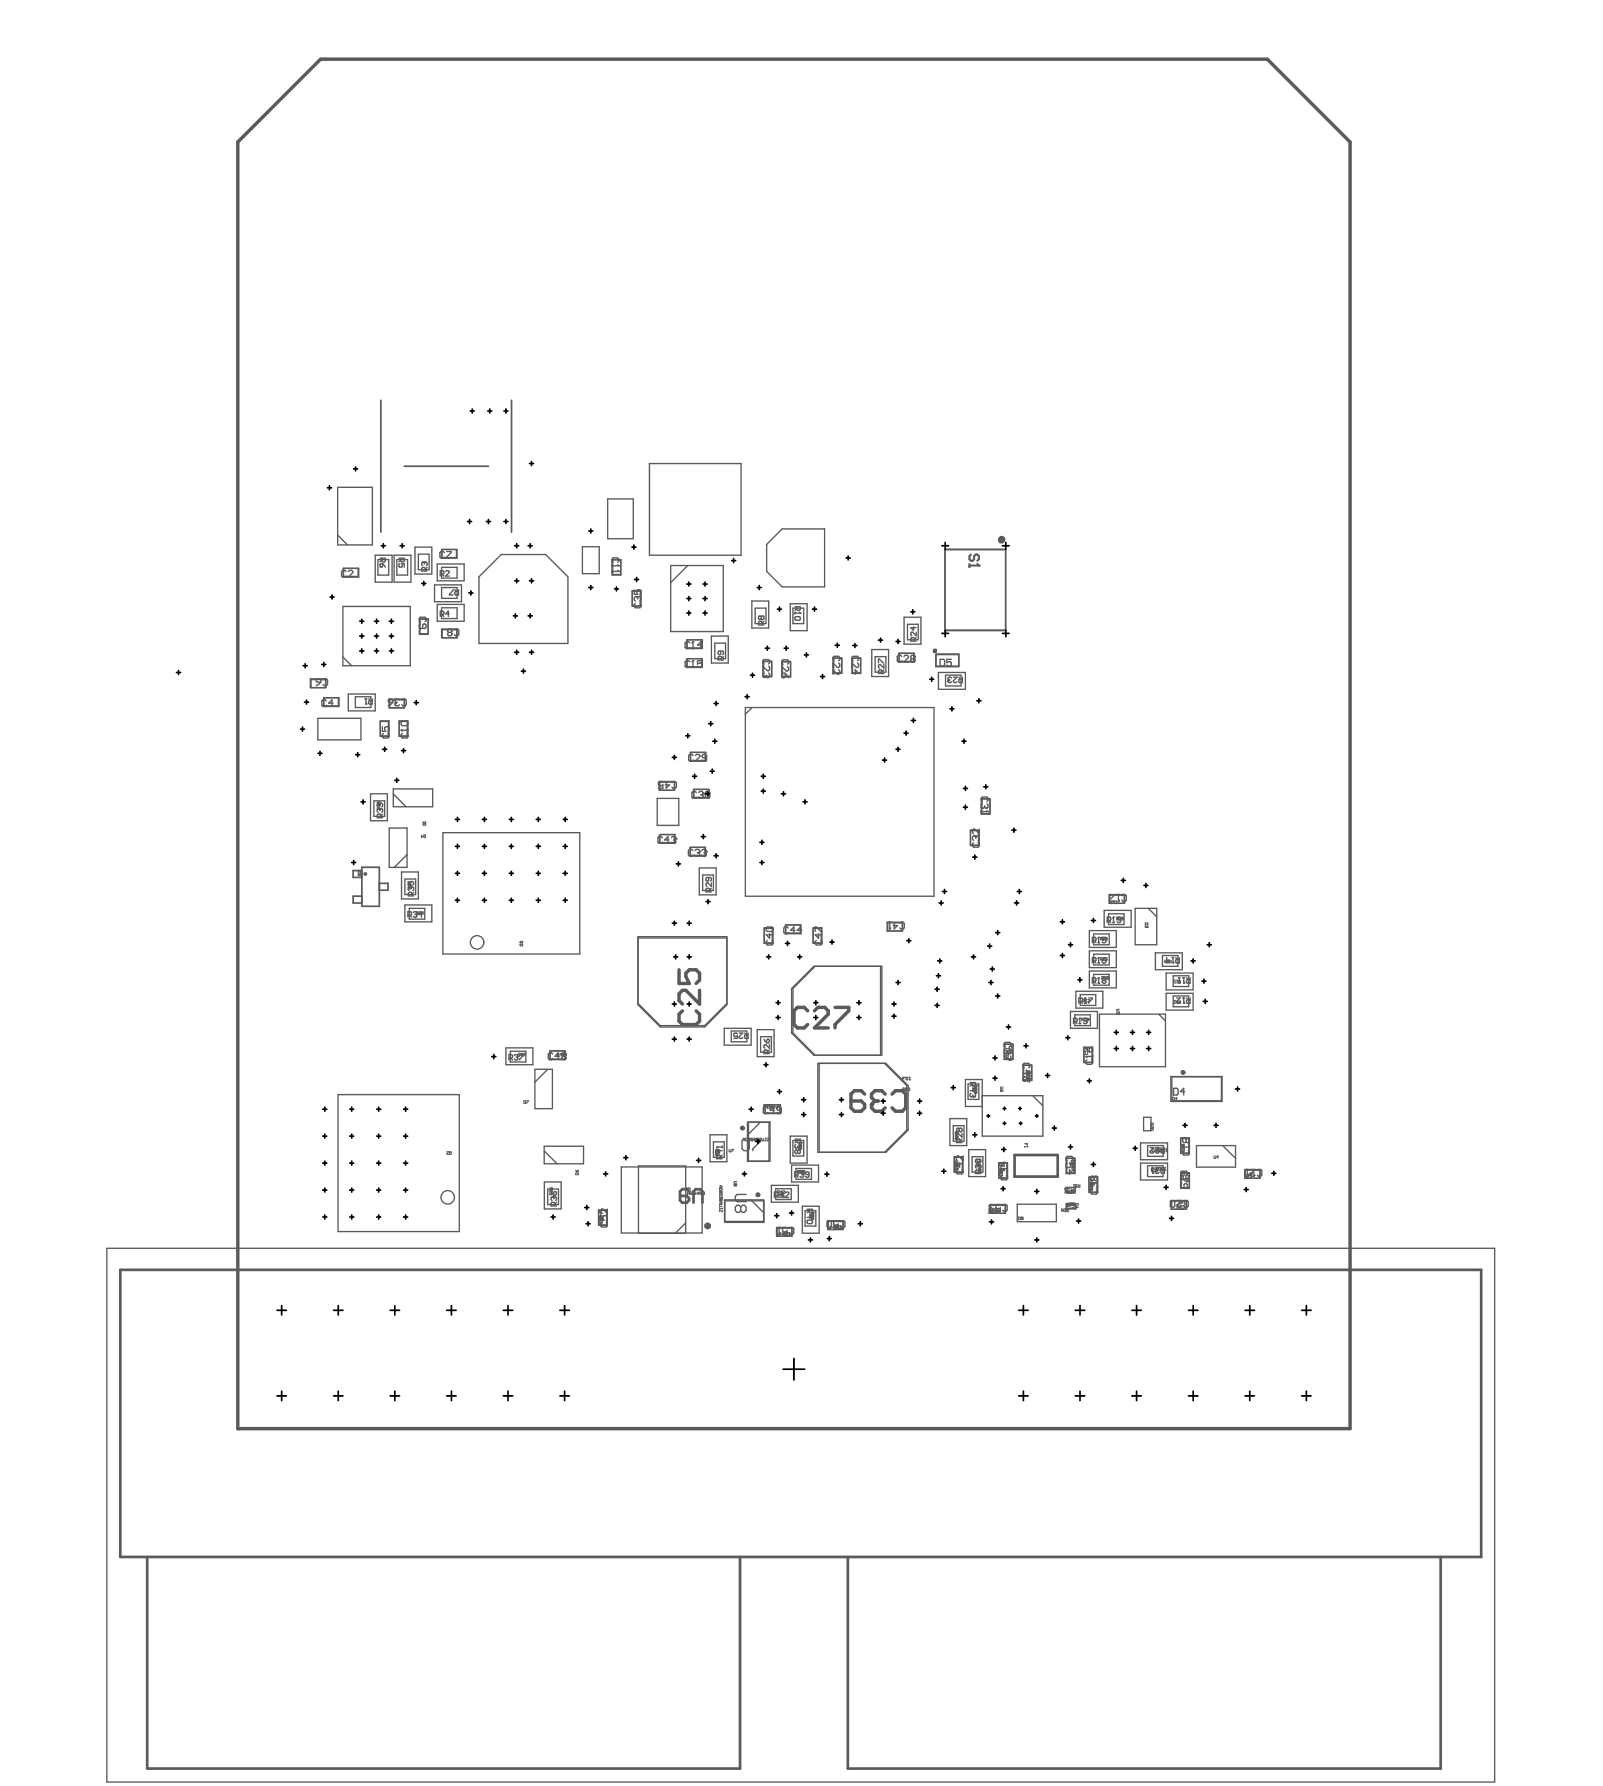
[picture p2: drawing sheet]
<svg xmlns="http://www.w3.org/2000/svg" width="396mm" height="441mm" viewBox="0 0 396 441" stroke-linecap="round" stroke-linejoin="round" font-family="sans-serif">
<g fill="none" stroke="#5a5a5a" stroke-width=".25">
<path d="M248.5 259.5l.6-.2 .1 .4-.6 .1zM248.5 258.8v.2M248.5 258.9h.7M249.1 258.8l.1 .1M249.2 258.9h.1M189.4 273.7h.3M189.5 273h.1M189.5 273v.7M189.5 273l-.1 .1M190.1 273l.3 .1-.1 .6-.3-.1zM190.8 273l.3 .1-.1 .6-.3-.1zM191.3 273.7v-.4h.4l.1 .4"/>
<path d="M192 273.4h.2M192.4 273h-.4v.7M222.6 266.3h.3M222.9 266v.6h-.5M223.1 266.4v-.4h.3l.1 .4M223.8 266l.4 .1-.1 .5-.4-.1zM224.5 266h.2M224.6 266.6h.1M224.6 266v.6M224.7 266.5l-.1 .1M235.9 279.5h.6M236.1 279.7h.1"/>
<path d="M236.1 279.7l-.2 .1 .1 .3M236.1 279.7l.1 .1M236.1 279.1l.2 .4 .2-.4M236.2 279.8v.1M236.2 279.8h.3l-.1 .3M240.5 268v.3M240.5 268.7l.6-.1 .1 .3-.5 .1zM240.5 268.2h.7M240.5 269.3h.7M240.5 269.6l.3-.3 .2 .3M241.1 268l.1 .2M241.2 268.2h.1"/>
<path d="M248.5 260.1l.6-.1 .1 .3-.6 .2zM248.5 261.3h.7v.5M248.5 260.7h.5l-.2 .4h-.3M248.8 261.3v.3M253.5 264.3v.2M253.5 264.4h.7M253.5 266.9h.7v.4M253.5 266.2h.4v.3l-.4 .1M253.6 264.9h.5l.1 .3-.6 .1zM253.6 265.5h.5l.1 .4-.6 .1zM253.8 266.9v.2M254.1 264.3l.1 .1"/>
<path d="M254.2 264.4h.1M148 299v.4h.7M148.4 299.2v.2M148.7 299.7l-.4 .1v.3h.4M169.7 294.3v.6l.4-.3h-.5M170.7 294.4h-.4v.4l.3 .1 .1-.2-.4-.1M171.1 294.3h.2M171.2 294.9h.1M171.2 294.3v.6M171.3 294.8l-.1 .1M171.6 294.3v.6l.4-.3h-.5M172.2 294.3l.4 .6"/>
<path d="M172.6 294.3l-.4 .6M172.9 294.6h.4M172.9 294.3v.4l.2 .2 .2-.2v-.4M173.5 294.3v.6l.2-.2 .3 .2v-.6M176.7 284h.6M176.9 284.9h.1M176.9 284.2h.1M176.9 284.9l-.2 .1 .1 .3M176.9 284.2l-.2 .1 .1 .4M176.9 284.9l.1 .1M176.9 284.2l.1 .1M176.9 283.7l.2 .3 .2-.3"/>
<path d="M177 285h.3l-.1 .3M177 284.3v.2M177 285v.1M177 284.3h.3l-.1 .4M177.7 292.8h.4l.2 .2-.2 .2h-.4M177.7 293.4h.6v.3l-.5 .2zM177.7 296.7h.4l.2 .3-.2 .2h-.4M177.8 294.7v.5l.3-.1-.1-.4h.3v.5M177.8 295.4l-.1 .3h.3M177.8 298.1v.3h.5M178 292.8v.4M178 294.2v.2"/>
<path d="M178 295.6v.1M178 296.2v.2M178 296.7v.5M178 294.2h-.3l.1 .3 .2-.1M178 296.2h-.3l.1 .3 .2-.1M178 294.2h.3l-.1 .3-.2-.1M178 296.2h.3l-.1 .3-.2-.1M178 295.7l.1 .2M178.1 295.9h.1M178.2 295.4l.1 .3-.2 .2M178.3 297.4l-.6 .1 .1 .4h.5M178.3 298.7v.5l-.5-.5-.1 .5"/>
<path d="M178.3 298.3v.2M183.5 281.7v-.5l.2-.2 .2 .2v.5M183.5 281.4h.4M184.1 281l.5 .1-.1 .6h-.4zM184.9 281.4h.2M184.9 281.4v.3l.4-.1-.2-.2M184.9 281.4v-.4l.4 .1-.2 .3M185.9 281h-.4v.4h.4l-.1 .3-.3-.1M186.1 281.1l.4-.1 .1 .2M186.4 281.4h.1M186.5 281.4v.3l-.4-.1M186.6 281.2h.1"/>
<path d="M186.6 281.2l-.1 .2M186.9 281.4h.2M186.9 281.4v.3l.4-.1-.2-.2M186.9 281.4v-.4l.4 .1-.2 .3M187.5 281.4h.4M187.5 281.7v-.5l.2-.2 .2 .2v.5M188.1 281l.1 .7 .4-.1v-.6M189 281h.2M189.1 281v.6h-.3M189.5 281h.4l-.4 .6 .4 .1M192.2 295.7h.3M192.3 295h.1"/>
<path d="M192.3 295v.7M192.3 295l-.1 .1M192.8 295.1h.4l-.1 .6-.3-.1zM193.5 295v.7M193.8 295.2l-.3 .3 .3 .2M197 289.7h.2M197.1 289h.1M197.1 289v.7M197.1 289l-.1 .1M197.3 283.2h.7M197.3 282v.2M197.3 282.7l.5-.1 .2 .3-.6 .1z"/>
<path d="M197.3 282.1h.7M197.3 283.6l.2-.4 .2 .4M197.5 289.1h.5l-.2 .6-.3-.1zM197.8 282l.2 .1M198 282.1h.1M198.2 289v.7M198.5 289.2l-.3 .3 .3 .2M200.3 299.4h.6M200.3 299.3v.2M200.4 299.9h.4l.1 .3-.5 .1zM200.8 299.3l.1 .1M200.9 299.4h.1"/>
<path d="M235.9 286.4v.5h.6M236.1 280.9h.1M236.1 280.9l-.2 .1 .1 .4M236.1 280.9l.1 .1M236.2 281h.3l-.1 .4M236.2 281v.1M236.2 286.7v.2M236.4 280.6l.1 .1zM236.5 288.4v.5l-.4-.5-.2 .1 .1 .4M236.5 287.8v.4l-.4-.4-.2 .1 .1 .3M236.5 287.1l-.4 .1v.3h.4M241.6 288.4h.6"/>
<path d="M241.8 289.3h.1M241.8 288.6h.1M241.8 289.3l-.2 .1 .1 .3M241.8 288.6l-.2 .1 .1 .4M241.8 289.3l.1 .1M241.8 288.6l.1 .1M241.8 288.1l.2 .3 .2-.3M241.9 289.4h.3l-.1 .3M241.9 288.7v.2M241.9 289.4v.1M241.9 288.7h.3l-.1 .4M244.2 299.2h.2"/>
<path d="M244.4 298.9v.6h-.5M245 298.6v.7h-.3l-.1-.3 .4-.1M245.3 299h.4l-.1 .5-.3-.1zM245.9 299h.5l-.1 .5-.4-.1zM246.7 298.9h.2M246.8 299.5h.1M246.8 298.9v.6M246.9 290.2h.1M246.9 290.2h.6M246.9 290.2l.1 .1M246.9 287.3v.5h.6M246.9 299.4l-.1 .1"/>
<path d="M247 288.7h.4l.1 .3-.5 .1zM247 289.3h.4l.1 .4-.5 .1zM247.2 287.6v.2M247.5 290.1v.2M247.5 288l-.4 .1v.4h.4M263.5 297.3h.3l.1 .2-.3 .2zM263.5 294l.2 .2M263.9 297l-.4 .3M264 294v.7h-.4l-.1-.4 .5-.1M264.2 294.1h.4l-.1 .6-.3-.1zM264.3 297l.3 .1-.1 .6-.3-.2zM264.5 288.4h.7v.3l-.4 .1-.1-.4"/>
<path d="M264.7 286.5v.2M264.7 287.1l.6-.1 .1 .4-.6 .1zM264.7 286.6h.7M264.7 289h.7v.5M264.8 297.4l.5-.1-.1-.3h-.4v.7M264.8 287.7h.5l.1 .3-.6 .1zM265 294h.2l.1 .3h-.3zM265 297.4l.3 .3M265 289v.3M265.3 286.5l.1 .1M265.3 294.3l-.5 .4M265.4 286.6h.1"/>
<path d="M269.2 290.9v.4h.6M269.2 292.6v-.4l.6 .4M269.5 293.4v.5l-.3-.4h.6M269.5 291.1v.2M269.7 293.1l.1 .1zM269.8 291.5l-.4 .1v.4h.4M285.4 288.3l.3 .2M285.9 283.7l.2 .2M285.9 288.3v.6h-.4l-.1-.3 .5-.1M286.2 288.3l.3 .1-.1 .5-.3-.1zM286.3 283.7v.6l-.4-.1 .1-.3h.3M286.5 283.8h.5l-.1 .5-.4-.1z"/>
<path d="M286.8 288.4h.4l-.1 .5-.3-.1zM287.3 283.7l.3 .1-.1 .5-.3-.1zM287.5 288.3h.3M287.7 288.9h.1M287.7 288.3v.6M287.8 288.8l-.1 .1M288 283.7h.2M288.1 284.3h.1M288.1 283.7v.6M288.2 284.2l-.1 .1M291.2 297h.2M291.4 296.6v.7h-.4"/>
<path d="M291.6 296.6l.2 .5h.3v-.5M291.8 289.3v.2M291.8 289.4h.6M291.8 291.2h.6v.4M291.8 290.5h.4l-.1 .4h-.3M291.8 284.1h.1M291.8 284.1h.6M291.8 284.1l.1 .1M291.8 282.6v.4h.6M291.9 289.8h.4l.1 .4-.5 .1zM292.1 291.2v.2M292.1 282.8v.2"/>
<path d="M292.3 289.3l.1 .1M292.4 296.6h.2M292.4 289.4h.1M292.4 283.2l-.4 .1v.4h.4M292.4 284v.2M292.5 297.3h.1M292.5 296.6v.7M292.6 297.2l-.1 .1M308.3 289.9h.2M308.5 289.6v.7h-.4M308.7 290.1v-.5l.5 .1v.4M309.5 289.6h.2"/>
<path d="M309.6 290.3h.1M309.6 289.6v.7M309.7 290.2l-.1 .1M148 301.9h.1M148 301.9h.7M148 301.9l.2 .1M148.2 300.3h.4l.1 .4-.5 .1zM148.2 301h.4l.1 .3-.5 .1zM148.7 301.8v.2M192.3 304.6h.2M192.5 304.3v.7h-.5M192.7 304.3l.1 .5h.3v-.5"/>
<path d="M193.4 304.4h.4l-.1 .6-.3-.1zM194.1 304.3l.4 .1-.1 .6-.4-.1zM194.8 304.3h.2M194.9 305h.1M194.9 304.3v.7M195 304.9l-.1 .1M200.3 300.5h.6M200.3 300.9l.2-.4 .2 .4M204.9 303h.2M205.1 302.7v.6h-.4M205.3 302.7l.2 .4h.3v-.4M206.1 302.7l.3 .1-.1 .5-.3-.1z"/>
<path d="M206.7 302.8h.4l-.1 .5-.3-.1zM207.4 302.7h.3M207.6 303.3h.1M207.6 302.7v.6M207.7 303.2l-.1 .1"/>
</g>
<g fill="none" stroke="#5a5a5a" stroke-width=".33">
<path d="M93.3 138.2h2.7v3.8h-2.7zM98 138.2h2.6v3.8h-2.6zM103.3 136.8h2.7v3.9h-2.7zM109 135.7h3.9v2.1h-3.9zM151.1 138.2h2.2v3.8h-2.2zM233.4 135.6h15v20h-15zM84.8 140.3h3.8v2.2h-3.8zM103.6 152.8h2.1v3.8h-2.1zM109 150.1h3.9v2.6h-3.9zM109 140.1h3.9v2.6h-3.9zM109 145.1h3.9v2.6h-3.9zM109 155.3h3.9v2.2h-3.9z"/>
<path d="M156.1 145.8h2.2v3.8h-2.2zM169.6 158h3.8v2.1h-3.8zM176.5 158.8h2.7v3.8h-2.7zM186.5 150.1h2.6v3.9h-2.6zM195.8 150.1h2.7v3.9h-2.7zM224.1 154.1h2.6v3.9h-2.6zM76.6 167.6h3.9v2.2h-3.9zM79.9 172.3h3.8v2.1h-3.8zM87.7 172h3.9v2.7h-3.9zM93.9 178h2.2v3.8h-2.2zM96.1 172.6h3.8v2.2h-3.8zM98.6 178h2.1v3.8h-2.1z"/>
<path d="M169.6 162.6h3.8v2.2h-3.8zM188.4 163.3h2.2v3.8h-2.2zM193 163.3h2.2v3.9h-2.2zM205.7 162.5h2.2v3.8h-2.2zM210.3 162.5h2.2v3.8h-2.2zM216.1 162.1h2.6v3.9h-2.6zM222 161.3h3.8v2.2h-3.8zM231.1 161.6h5.6v3h-5.6zM233.5 166.7h3.8v2.7h-3.8zM92.3 197.7h2.7v3.9h-2.7zM162.8 193h3.8v2.1h-3.8zM170.5 185.8h3.8v2.1h-3.8z"/>
<path d="M171.3 194.9h3.8v2.2h-3.8zM242.3 197.2h2.1v3.8h-2.1zM100 217h2.6v3.9h-2.6zM162.9 206.1h3.8v2.1h-3.8zM170.4 209.2h3.8v2.2h-3.8zM173.5 216h2.7v3.9h-2.7zM239.6 204.9h2.2v3.9h-2.2zM101.1 224.3h3.8v2.6h-3.8zM157.5 231.3h22v16.4l-5.5 5.5h-11l-5.5-5.5zM188.7 229.1h2.2v3.8h-2.2zM193.9 228.4h3.9v2.1h-3.9zM200.8 229.1h2.2v3.8h-2.2z"/>
<path d="M201.3 238.6h16.5v22h-16.5l-5.5-5.5v-11zM219 227.7h3.9v2.2h-3.9zM270.1 235.6h3.8v2.7h-3.8zM270.1 230.6h3.8v2.7h-3.8zM273.7 225.6h3.9v2.7h-3.9zM273.9 220.9h3.8v2.1h-3.8zM287 235.9h3.9v2.7h-3.9zM126 259.6h3.8v2.6h-3.8zM135.8 259.5h3.8v2.1h-3.8zM180.6 254.6h3.8v2.6h-3.8zM187.8 256h2.7v3.8h-2.7zM247.9 257.8h2.2v3.8h-2.2z"/>
<path d="M265.4 250.6h3.8v2.6h-3.8zM266.7 245.6h3.9v2.6h-3.9zM267.6 258.5h2.2v3.9h-2.2zM270.1 240.6h3.8v2.6h-3.8zM289.7 240.9h3.8v2.7h-3.8zM289.7 245.9h3.8v2.7h-3.8zM184.8 277h5.3v9.7h-5.3zM188.9 272.8h3.8v2.1h-3.8zM201.9 262.5h16.5l5.5 5.5v11l-5.5 5.5h-16.5zM235.4 277.9h2.6v3.9h-2.6zM239 267.6h2.7v3.9h-2.7zM252.6 263h2.2v3.8h-2.2v-4l.3-.3h1.1l.3 .3v.6l-.3 .3"/>
<path d="M252.6 263.4l.3 .3M252.6 265h1.7l-.9-.8v1.1M253.4 265.9v.8l-.2 .3h-.3l-.3-.3M253.4 265.9l.9 1.1M253.4 265.9h-.5l-.3 .3M289.1 265.8h12.7v6.2h-12.7zM135.2 293.6h2.7v3.8h-2.7zM147.8 298.7h2.2v3.8h-2.2zM153.4 288.1h20v16.3h-20zM176.2 281.9h2.6v3.9h-2.6zM179 296.5h9.6v5.3h-9.6zM191.5 293.5h3.9v2.7h-3.9z"/>
<path d="M195.8 281.6h2.7v3.8h-2.7zM196.5 288.5h3.9v2.7h-3.9zM198.8 298.9h2.6v3.8h-2.6zM235.6 285.6h2.2v3.8h-2.2zM240 285.6h2.7v3.8h-2.7zM244.4 297.4h3.9v2.2h-3.9zM246.6 287.1h2.2v3.8h-2.2zM263.2 293.2h2.3v1.3h-2.3zM263.2 285.9h2.2v3.9h-2.2zM263.3 297.2h2.3v1.3h-2.3zM268.9 290.6h2.2v3.8h-2.2zM269.6 293.7l-.3 .3v.6l.3 .2h1.1l.3-.2v-.6l-.3-.3"/>
<path d="M269.9 292.1h-.3l-.3 .2v.6l.3 .3M283.4 287.8h3.8v2.7h-3.8zM283.4 282.9h3.8v2.6h-3.8zM289.2 296.4h3.8v2.2h-3.8zM291.5 289.6h2.2v3.8h-2.2zM291.5 280.9h2.2v3.9h-2.2zM307.3 288.8h3.9v2.1h-3.9zM191.7 303.1h3.9v2.1h-3.9zM204.4 301.4h3.8v2.2h-3.8z"/>
</g>
<circle cx="269.9" cy="292.1" r=".17" fill="#5a5a5a"/>
<path d="M239.5 267.3h1.4v.7l-.2 .2h-.5l-.2-.2v-.7M239.5 269.3h1.4l-.7-.7v.9M240 267.7l-.5 .5M240.7 270l.2 .2v.4l-.5 .2M269.9 292.1l.3 .2M270.2 290.7v.5M270.2 292.3v.3M270.2 292.3l.2-.2h.3l.3 .2v.6l-.3 .3M270.2 290.7l.2-.3h.3l.3 .3v.5l-.3 .3h-.3l-.2-.3M270.2 290.7l-.3-.3h-.3l-.3 .3v.5l.3 .3h.3l.3-.3" fill="none" stroke="#5a5a5a" stroke-width=".33"/>
<g fill="none" stroke="#5a5a5a" stroke-width=".25">
<path d="M262.8 293.5h.4M263 294.5h.1M263 293.5v1M263.2 294.3l-.2 .2M263.5 294.2h.1M263.5 294.2l.2 .3 .5-.2M263.6 297.8l.7-.1-.2-.5h-.5v1M263.7 294l-.2 .2M263.7 294h.1M264 297.8l.3 .4M264.2 293.7l-.5-.2-.2 .2 .2 .3M264.5 293.5l.3 .3"/>
<path d="M264.6 297.3l.5-.1 .2 .3M265 297.7h.1M265.1 297.7l.2 .1-.2 .4-.5-.2M265.2 293.5v1h-.5l-.2-.5 .7-.2M265.3 297.5h.1M265.3 297.5l-.2 .2M265.6 297.3l.2-.1 .5 .1-.7 .9h.7"/>
</g>
<circle cx="240.4" cy="270.8" r=".17" fill="#5a5a5a"/>
<path d="M239.8 270l-.3 .2v.4l.3 .2 .4-.2M240.2 270.6l.2 .2M240.2 270.4v.2M244.3 298.5v.3l.2 .3h.6l.3-.3M247 297.7l-.2-.3h-.6l-.3 .3v.5l.3 .3 .8-.3v.9h-1.1M247.6 297.7l.3-.3h.5l.3 .3v1.1l-.3 .3h-.5l-.3-.3" fill="none" stroke="#5a5a5a" stroke-width=".33"/>
<circle cx="244.3" cy="298.5" r=".17" fill="#5a5a5a"/>
<path d="M241.3 287.5l-.4 .3v.4l.2 .2M241.8 289.8v-.7l-.3-.2h-.4l-.2 .2v.7h1.3M242.2 288.9l-.4 .4M244.5 298.2l-.2 .3M244.5 298.2h.3M245.4 297.7l-.3-.3h-.6l-.2 .3v.3l.2 .2" fill="none" stroke="#5a5a5a" stroke-width=".33"/>
<circle cx="241.3" cy="287.5" r=".17" fill="#5a5a5a"/>
<path d="M240.9 286.4l.2-.2h.9l.2 .2v.5l-.2 .2h-.9l-.2-.2zM241.3 287.5l.2 .3M241.5 287.8v.2M241.5 287.8l.3-.3 .4 .3v.4l-.2 .2" fill="none" stroke="#5a5a5a" stroke-width=".33"/>
<path d="M215.2 272.7v.8l.8 .9h1.7l.9-.9M220.3 270.1l.8-.8h1.7l.8 .8v3.4l-.8 .9h-1.7l-.8-.9" fill="none" stroke="#5a5a5a" stroke-width=".85"/>
<circle cx="215.2" cy="272.7" r=".42" fill="#5a5a5a"/>
<path d="M213.5 270.1l-.8-.8h-1.7l-.9 .8v3.4l.9 .9h1.7l.8-.9v-.8l-.8-.9h-2.6M216 271.8l-.8 .9M216 271.8h.9M218.6 270.1l-.9-.8h-1.7l-.8 .8v.9l.8 .8" fill="none" stroke="#5a5a5a" stroke-width=".85"/>
<path d="M236.9 278.8l-.2-.2-.5 .2v.4l.2 .2 .5-.2M236.9 278.8l.2-.2 .4 .2v.4l-.2 .2-.4-.2M236.9 278.8v.4M237.5 279.9v.9l-.8-.9-.5 .2v.4l.2 .3M237.1 282.1v-.7l-.2-.2h-.5l-.2 .2v.7h1.3M237.5 281.2l-.4 .5M247.4 290.2l-.3 .3v.5l.3 .3h1.1l.3-.3v-.5l-.3-.3M247.7 288.5h-.3l-.3 .3v.6l.3 .2" fill="none" stroke="#5a5a5a" stroke-width=".33"/>
<circle cx="247.7" cy="288.5" r=".17" fill="#5a5a5a"/>
<path d="M248.2 258.5l-.3-.3v-.6l.3-.2h1.1l.3 .2v.6l-.3 .3M249.3 259l.3 .3v.6l-.3 .2h-.2M236.4 288.7l-.3 .3v.6l.3 .2h1.1l.3-.2v-.6l-.3-.3M237 287.1v1.1l-.9-.9h1.7M237.8 285.4v1.1l-1.1-1.1h-.3l-.3 .3v.5l.3 .3M247.7 288.5l.2 .3M247.9 286.9v1.1l-.8-.9h1.7M247.9 288.8v.3M247.9 288.8l.3-.3h.3l.3 .3v.6l-.3 .2" fill="none" stroke="#5a5a5a" stroke-width=".33"/>
<circle cx="249.1" cy="260.1" r=".17" fill="#5a5a5a"/>
<path d="M248.2 259l-.3 .3v.6l.3 .2h.3l.3-.2M248.8 259.9l.3 .2M248.8 259.6v.3M247.9 260.7h.3l1.1 1.1h.3v-1.1M263.2 289.7h1.7l-.8-.9v1.1M263.5 286.6l-.3-.3v-.5l.3-.3h1.1l.3 .3v.5l-.3 .3M263.5 287.2l-.3 .3v.5l.3 .3h.6l.3-.3-.3-.8h.8v1.1M307.7 288.8h.5M308 288.8v1.6M308.8 288.8h1.1l-1.1 1.1v.2l.3 .3h.5l.3-.3M310.5 289l.2-.2h.6l.3 .2v1.1l-.3 .3h-.6l-.2-.3" fill="none" stroke="#5a5a5a" stroke-width=".33"/>
<circle cx="308" cy="290.4" r=".17" fill="#5a5a5a"/>
<path d="M284.4 288.3h.5M284.7 288.3v1.4M285.3 288.3h.9l-.9 .9 .2 .5h.5l.2-.2M286.6 288.3l.5 .5M287.5 288.3v1.4h-.6l-.3-.2v-.5l.3-.2h.6M308.2 290.1l-.2 .3" fill="none" stroke="#5a5a5a" stroke-width=".33"/>
<circle cx="284.7" cy="289.7" r=".17" fill="#5a5a5a"/>
<path d="M284 283.3h.9l-.9 .9 .2 .5h.5l.2-.2M284.9 289.5l-.2 .2M285.3 283.3h.9l-.9 .9 .2 .5h.5l.2-.2M286.6 283.3l.5 .5M287.5 283.3v1.4h-.6l-.3-.2v-.5l.3-.2h.6M289.2 296.4h.6l.3 .3v1.1l-.3 .3h-.6l-.2-.3v-1.1zM290.6 296.4h1.1l-1.1 1.1v.3l.3 .3h.6l.2-.3M291.5 290.8v.6M291.5 291.1h1.7M291.8 290.3l-.3-.3v-.5l.3-.3h1.1l.3 .3v.5l-.3 .3M292.3 296.7l.3-.3h.5l.3 .3v1.1l-.3 .3h-.5l-.3-.3" fill="none" stroke="#5a5a5a" stroke-width=".33"/>
<circle cx="293.2" cy="291.1" r=".17" fill="#5a5a5a"/>
<path d="M291.8 292.2l-.3 .3v.6l.3 .2h1.1l.3-.2v-.6l-.3-.3h-.3l-.2 .3v.8M292 283.2h1.7M292.3 284.1l-.3 .2v.6l.3 .3h1.1l.3-.3v-.6l-.3-.2M292.9 290.8l.3 .3M293.7 283v.5" fill="none" stroke="#5a5a5a" stroke-width=".33"/>
<circle cx="292" cy="283.2" r=".17" fill="#5a5a5a"/>
<path d="M125.7 261.3h.6l.3-.2v-.5l-.3-.2h-.6v1.3M126.1 261.3l.5 .4M127 260.6l.2-.2h.5l.2 .4M292 283.2l.3 .3M292.9 281.3l-.3-.3h-.3l-.3 .3v.6l.3 .2h.3l.3-.2M292.9 281.3l.2-.3h.3l.3 .3v.6l-.3 .2h-.3l-.2-.2M292.9 281.3v.6" fill="none" stroke="#5a5a5a" stroke-width=".33"/>
<circle cx="127.9" cy="260.8" r=".17" fill="#5a5a5a"/>
<path d="M127.4 261.1h.3M127.7 261.1l.2 .2-.2 .4h-.5l-.2-.2M127.9 260.8l-.2 .3M128.3 260.4h.9l-.9 1.3M136.5 295.5l-.4 .2v.5l.2 .2M137 297.7v-.6l-.3-.2h-.4l-.2 .2v.6h1.3M137.4 296.9l-.4 .4" fill="none" stroke="#5a5a5a" stroke-width=".33"/>
<circle cx="136.5" cy="295.5" r=".17" fill="#5a5a5a"/>
<g fill="none" stroke="#5a5a5a" stroke-width=".33">
<path d="M101.2 219l-.4 .2v.4l.2 .3M101.7 221.2v-.7l-.2-.2h-.5l-.2 .2v.7h1.3M102.1 220.3l-.4 .5M136.5 260.2l-.3-.2h-.5l-.3 .2v1.2l.3 .2h.5l.3-.2M138.1 260.8h-1.1l.9-.8v1.6M139 260.8l-.3-.3v-.3l.3-.2h.5l.3 .2v.3l-.3 .3M139 260.8l-.3 .3v.3l.3 .2h.5l.3-.2v-.3l-.3-.3M139 260.8h.5M136.1 294.2l.6 .9M136.5 295.5l.2 .2M136.7 295.7v.3M136.7 295.7l.3-.2 .4 .2v.5l-.2 .2"/>
<path d="M137 294.2l.4 .2v.5l-.2 .2h-.5v-.7z"/>
</g>
<circle cx="101.2" cy="219" r=".17" fill="#5a5a5a"/>
<path d="M100.8 217.7v.8h.7l-.3-.4 .3-.4h.4l.2 .2v.4l-.2 .2M101.2 219l.3 .2M101.5 219.2v.2M101.5 219.2l.2-.2 .4 .2v.4l-.2 .3M100.7 226h.7l.2-.2v-.5l-.2-.2h-.7v1.3M101.2 226l.4 .4M102.1 225.3l.2-.2h.4l.2 .5" fill="none" stroke="#5a5a5a" stroke-width=".33"/>
<circle cx="102.9" cy="225.6" r=".17" fill="#5a5a5a"/>
<path d="M93.6 199.7l-.4 .2v.4l.2 .3M94 201.9v-.7l-.2-.2h-.4l-.2 .2v.7h1.3M94.5 201l-.5 .5M102.5 225.8h.2M102.7 225.8l.2 .2-.2 .4h-.4l-.2-.2M102.9 225.6l-.2 .2M104.3 225.8h-.9l.6-.7v1.3" fill="none" stroke="#5a5a5a" stroke-width=".33"/>
<circle cx="93.6" cy="199.7" r=".17" fill="#5a5a5a"/>
<path d="M93.6 199.7l.2 .2M93.6 198.3l-.4 .3v.4l.2 .2M93.8 199.9v.2M93.8 199.9l.2-.2 .5 .2v.4l-.2 .3" fill="none" stroke="#5a5a5a" stroke-width=".33"/>
<circle cx="93.6" cy="198.3" r=".17" fill="#5a5a5a"/>
<path d="M93.6 198.3l.2 .3M93.8 198.6v.2M93.8 198.6l.2-.3 .5 .3v.4l-.2 .2M266.4 247.3h.7l.2-.2v-.5l-.2-.2h-.7v1.3M266.9 247.3l.4 .4M267.7 247.7h.5M268 246.4v1.3" fill="none" stroke="#5a5a5a" stroke-width=".33"/>
<circle cx="268" cy="246.4" r=".17" fill="#5a5a5a"/>
<path d="M273.4 227.3h.7l.2-.2v-.4l-.2-.3h-.7v1.4M273.8 227.3l.5 .5M274.7 227.8h.5M274.9 226.4v1.4M268 246.4l-.3 .2M268.8 246.4h.9l-.9 1.3" fill="none" stroke="#5a5a5a" stroke-width=".33"/>
<circle cx="274.9" cy="226.4" r=".17" fill="#5a5a5a"/>
<path d="M274.9 226.4l-.2 .3M276.7 227.1h-.6l-.3-.2 .3-.5h.4l.2 .3v.9l-.2 .2h-.4l-.3-.2M289.4 236.4h.5M289.6 236.4v1.4M290.3 236.4l.5 .5M291.2 236.4v1.4h-.7l-.2-.3v-.4l.2-.2h.7" fill="none" stroke="#5a5a5a" stroke-width=".33"/>
<circle cx="289.6" cy="237.8" r=".17" fill="#5a5a5a"/>
<path d="M288.1 236.4v1.4l.7-.7h-.9M289.9 237.5l-.3 .3M268.1 260.8h1.7M268.4 261.7l-.3 .3v.5l.3 .3h1.1l.3-.3v-.5l-.3-.3M269.8 260.6v.5" fill="none" stroke="#5a5a5a" stroke-width=".33"/>
<circle cx="268.1" cy="260.8" r=".17" fill="#5a5a5a"/>
<path d="M268.1 258.6l.9 1.1M269.2 258.6h.3l.3 .3v.6l-.3 .2h-.5v-.8zM292.1 241.4h.4M292.3 241.4v1.3M293 241.4l.4 .5M293.9 241.4v1.3h-.7l-.2-.2v-.4l.2-.2h.7M268.1 260.8l.3 .3" fill="none" stroke="#5a5a5a" stroke-width=".33"/>
<circle cx="292.3" cy="242.7" r=".17" fill="#5a5a5a"/>
<path d="M291 241.4h.4M291.2 241.4v1.3M292.5 242.5l-.2 .2" fill="none" stroke="#5a5a5a" stroke-width=".33"/>
<circle cx="291.2" cy="242.7" r=".17" fill="#5a5a5a"/>
<path d="M291.4 242.5l-.2 .2M292.1 246.4h.4M292.3 246.4v1.3M293 246.4l.4 .5M293.9 246.4v1.3h-.7l-.2-.2v-.4l.2-.2h.7" fill="none" stroke="#5a5a5a" stroke-width=".33"/>
<circle cx="292.3" cy="247.7" r=".17" fill="#5a5a5a"/>
<path d="M269.7 237.3h.7l.2-.2v-.5l-.2-.2h-.7v1.4M270.2 237.3l.4 .5M271.1 237.8h.4M271.3 236.4v1.4M290.5 246.4h.9l-.9 .9 .3 .4h.4l.2-.2M292.5 247.5l-.2 .2" fill="none" stroke="#5a5a5a" stroke-width=".33"/>
<circle cx="271.3" cy="236.4" r=".17" fill="#5a5a5a"/>
<path d="M271.3 236.4l-.2 .2M272.2 237.1h.6l.3 .4-.3 .3h-.4l-.2-.3zM273.1 236.4l-.9 .7M265.1 252.3h.6l.3-.2v-.5l-.3-.2h-.6v1.3M265.5 252.3l.5 .4M266.4 252.7h.5M266.6 251.4v1.3" fill="none" stroke="#5a5a5a" stroke-width=".33"/>
<circle cx="266.6" cy="251.4" r=".17" fill="#5a5a5a"/>
<path d="M266.6 251.4l-.2 .2M267.5 251.6l.2-.2h.5l.2 .4" fill="none" stroke="#5a5a5a" stroke-width=".33"/>
<circle cx="268.4" cy="251.8" r=".17" fill="#5a5a5a"/>
<path d="M268 252.1h.2M268.2 252.1l.2 .2-.2 .4h-.5l-.2-.2M268.4 251.8l-.2 .3M269.7 242.3h.7l.2-.2v-.5l-.2-.2h-.7v1.3M270.2 242.3l.4 .4M271.1 242.7h.4M271.3 241.4v1.3" fill="none" stroke="#5a5a5a" stroke-width=".33"/>
<circle cx="271.3" cy="241.4" r=".17" fill="#5a5a5a"/>
<path d="M269.7 232.3h.7l.2-.2v-.4l-.2-.3h-.7v1.4M270.2 232.3l.4 .5M271.1 232.8h.4M271.3 231.4v1.4M271.3 241.4l-.2 .2M272.4 242.1l-.2-.2 .2-.5h.4l.3 .2-.3 .5M272.4 242.1l-.2 .2 .2 .4h.4l.3-.2-.3-.4M272.4 242.1h.4M289.8 268.7h.8l.3 .3v1.1l-.3 .3h-.8zM292.6 269.5h-1.2l.9-.8v1.7" fill="none" stroke="#5a5a5a" stroke-width=".33"/>
<circle cx="271.3" cy="231.4" r=".17" fill="#5a5a5a"/>
<path d="M271.3 231.4l-.2 .3M273.1 231.4h-.9v.7l.4-.2 .5 .2v.4l-.3 .3h-.4l-.2-.3M275.9 220.9h.5M276.2 220.9v1.6M277 221.1l.3-.2h.5l.3 .2v1.2l-.3 .2h-.5l-.3-.2" fill="none" stroke="#5a5a5a" stroke-width=".33"/>
<circle cx="276.2" cy="222.5" r=".17" fill="#5a5a5a"/>
<path d="M104.6 138.8l-.5 .2v.4l.3 .3M85.4 141.1l-.2-.3h-.6l-.3 .3v1.1l.3 .3h.6l.2-.3M86 141.1l.3-.3h.5l.3 .3v.3l-1.1 1.1h1.1M105 141v-.7l-.2-.2h-.4l-.3 .2v.7h1.4M105.5 140.1l-.5 .5M108.7 151.8h.7l.2-.2v-.5l-.2-.2h-.7v1.3M109.2 151.8l.4 .4M110.9 151.6h-.9l.7-.7v1.3M275.1 220.9v.2l-1.2 1.2v.2h1.2M276.4 222.3l-.2 .2" fill="none" stroke="#5a5a5a" stroke-width=".33"/>
<circle cx="104.6" cy="138.8" r=".17" fill="#5a5a5a"/>
<g fill="none" stroke="#5a5a5a" stroke-width=".33">
<path d="M104.6 138.8l.2 .2M104.8 139v.2M104.8 139l.2-.2 .5 .2v.4l-.3 .3M108.7 141.8h.7l.2-.2v-.5l-.2-.2h-.7v1.3M109.2 141.8l.4 .4M110 141.1l.3-.2h.4l.2 .2v.3l-.9 .8h.9M111.9 145.6v.2l-.9 .9v.2h.9M112.3 145.6l.5 .4M113.2 145.6v1.3h-.7l-.2-.2v-.5l.2-.2h.7M90.1 172.5h.5M90.4 172.5v1.4M91 172.5l.5 .5"/>
<path d="M91.9 172.5v1.4h-.7l-.2-.3v-.4l.2-.2h.7"/>
</g>
<circle cx="90.4" cy="173.9" r=".17" fill="#5a5a5a"/>
<path d="M90.6 173.6l-.2 .3M94.4 179.4v1.1h.8l-.2-.5v-.3l.2-.3h.6l.3 .3v.6l-.3 .2M97.5 173.7v.3l.3 .3h.6l.2-.3M99.2 172.9l.3-.3h.5l.3 .3v1.1l-.3 .3h-.5l-.3-.3M94.7 181.1l-.3 .3v.5l.3 .3h1.1l.3-.3v-.5l-.3-.3" fill="none" stroke="#5a5a5a" stroke-width=".33"/>
<circle cx="97.5" cy="173.7" r=".17" fill="#5a5a5a"/>
<g fill="none" stroke="#5a5a5a" stroke-width=".33">
<path d="M93.8 137.8h1.3v.7l-.2 .2h-.4l-.2-.2v-.7M93.8 139.4l.2-.2h.5v.6l-.2 .3-.5-.3zM94.3 138.3l-.5 .4M94.5 139.2l.6 .9M98.5 137.8h1.3v.7l-.2 .2h-.5l-.2-.2v-.7M98.7 139.2l-.2 .2v.4l.2 .3h.4l.3-.3-.3-.6h.7v.9M98.9 138.3l-.4 .4M109.7 136.4l-.2-.2h-.6l-.3 .2v1.2l.3 .2h.6l.2-.2M110.3 136.2h1.1v.2l-1.1 1.2v.2M103.8 153.5l-.2-.3v-.5l.2-.3h1.1l.3 .3v.5l-.3 .3M103.8 154.1l-.2 .2v.6l.2 .3h1.1l.3-.3v-.6l-.3-.2h-.2l-.3 .2v.9M110.8 156.1l-.3 .3v.3l.3 .3h.5l.3-.3v-.3l-.3-.3"/>
<path d="M110.8 156.1l-.3-.2v-.3l.3-.3h.5l.3 .3v.3l-.3 .2M110.8 156.1h.5M112.2 155.6l.3-.3h.5l.3 .3v1.1l-.3 .3h-.5l-.3-.3M78.4 167.6h.5l.3 .3v.6h-.8l-.3-.3v-.3zM79.2 168.5l-1.1 .8M79.8 167.9l.2-.3h.6l.3 .3v1.1l-.3 .3h-.6l-.2-.3M80.6 173.1l-.3-.3h-.5l-.3 .3v1.1l.3 .2h.5l.3-.2M82.3 173.6h-1.2l.9-.8v1.6M96.1 172.6h.6l.3 .3v.5h-.9l-.2-.2v-.3zM97 173.4l-1.1 .9M97.8 173.4l-.3 .3M97.8 173.4h.3"/>
<path d="M98.6 172.9l-.2-.3h-.6l-.3 .3v.3l.3 .2M100.7 180v.5M99.1 180.3h1.6M99.3 181.1l-.2 .3v.5l.2 .3h1.1l.3-.3v-.5l-.3-.3"/>
</g>
<circle cx="99.1" cy="180.3" r=".17" fill="#5a5a5a"/>
<path d="M151.1 139.4v.6M151.1 139.7h1.7M151.4 138.9l-.3-.3v-.6l.3-.3h1.1l.3 .3v.6l-.3 .3M99.3 178.1h1.1l.3 .2v.6l-.3 .3h-1.1l-.2-.3v-.6zM99.1 180.3l.2 .2" fill="none" stroke="#5a5a5a" stroke-width=".33"/>
<circle cx="152.8" cy="139.7" r=".17" fill="#5a5a5a"/>
<path d="M152.5 139.4l.3 .3M151.1 140.8v.6M151.1 141.1h1.7" fill="none" stroke="#5a5a5a" stroke-width=".33"/>
<circle cx="152.8" cy="141.1" r=".17" fill="#5a5a5a"/>
<path d="M152.5 140.8l.3 .3M156.9 149l-.3 .2v.6l.3 .3h1.1l.3-.3v-.6l-.3-.2M157.2 147.3h-.3l-.3 .3v.5l.3 .3" fill="none" stroke="#5a5a5a" stroke-width=".33"/>
<circle cx="157.2" cy="147.3" r=".17" fill="#5a5a5a"/>
<path d="M156.6 145.6v1.1h.8l-.2-.5v-.3l.2-.3h.6l.3 .3v.6l-.3 .2M157.2 147.3l.2 .3M157.4 147.6v.2M157.4 147.6l.3-.3h.3l.3 .3v.5l-.3 .3M196.3 149.8h1.3v.7l-.2 .2h-.4l-.3-.2v-.7M196.3 151.1v.5M196.3 151.4h1.3M196.7 150.3l-.4 .4M178 160.7v.7l-.2 .2-.5-.2v-.4l.2-.3h.9l.3 .3v.4l-.3 .2M178.2 163v-.7l-.2-.2h-.5l-.2 .2v.7h1.4M178.7 162.1l-.5 .4" fill="none" stroke="#5a5a5a" stroke-width=".33"/>
<circle cx="197.6" cy="151.4" r=".17" fill="#5a5a5a"/>
<path d="M196.5 152.3h.9l.2 .2v.4l-.2 .2h-.9l-.2-.2v-.4zM197.4 151.1l.2 .3M170.3 163.4l-.3-.3h-.5l-.3 .3v1.1l.3 .3h.5l.3-.3M170.8 164.8h.6M171.1 163.1v1.7" fill="none" stroke="#5a5a5a" stroke-width=".33"/>
<circle cx="171.1" cy="163.1" r=".17" fill="#5a5a5a"/>
<path d="M170.3 158.7l-.3-.2h-.5l-.3 .2v1.2l.3 .2h.5l.3-.2M171.1 158.5v1.6M170.8 160.1h.6M171.1 163.1l-.3 .3M173.3 163.1h-1.1v.9l.6-.3h.3l.2 .3v.5l-.2 .3h-.6l-.3-.3" fill="none" stroke="#5a5a5a" stroke-width=".33"/>
<circle cx="171.1" cy="158.5" r=".17" fill="#5a5a5a"/>
<g fill="none" stroke="#5a5a5a" stroke-width=".33">
<path d="M171.1 158.5l-.3 .2M173.3 159.3h-1.1l.9-.8v1.6M188 152.3l-.2-.2-.5 .2v.5l.2 .2 .5-.2M188 152.3l.2-.2 .4 .2v.5l-.2 .2-.4-.2M188 152.3v.5M188.2 154.3v-.7l-.2-.2h-.5l-.2 .2v.7h1.3M188.6 153.4l-.4 .5M232.1 162.8h.9l.2 .3v1.1l-.2 .3h-.9zM234.1 168.1l.2 .4h.4l.3-.2M234.9 162.8h-1.1v.8l.6-.3h.2l.3 .3v.6l-.3 .3h-.5l-.3-.3M235.4 167.2h.9l-.9 .9v.2l.2 .2h.5l.2-.2M236.7 167.2l.5 .4"/>
<path d="M237.6 167.2v1.3h-.6l-.3-.2v-.4l.3-.3h.6M182.1 255.3l-.3-.2h-.4l-.2 .2v.4l.2 .2 .7-.2v.7h-.9M182.5 255.1h.9l-.9 .8v.3l.2 .2h.5l.2-.2M183.8 255.1l.5 .4M184.7 255.1v1.3h-.6l-.3-.2v-.5l.3-.2h.6M188.6 256.6l.7 .9M189.5 256.6l.5 .2v.5l-.3 .2h-.4v-.7zM190 257.9v.9l-.9-.9-.5 .2v.5l.3 .2M190 259.2l-.5 .5M189.5 260.1v-.6l-.2-.3h-.4l-.3 .3v.6h1.4"/>
</g>
<circle cx="234.1" cy="168.1" r=".17" fill="#5a5a5a"/>
<path d="M225.6 154.8v.8l-.7-.6h1.3M225.8 158.3v-.7l-.2-.2h-.5l-.2 .2v.7h1.3M226.2 156.1v.9l-.9-.9-.4 .2v.4l.2 .3M226.2 157.4l-.4 .5M234.3 167.9l-.2 .2M234.3 167.9h.2M235 167.4l-.3-.2h-.4l-.2 .2 .2 .5M242.6 197.9l-.3-.3v-.5l.3-.3h1.1l.2 .3v.5l-.2 .3M243.7 198.5l.2 .2v.6l-.2 .3h-.3" fill="none" stroke="#5a5a5a" stroke-width=".33"/>
<circle cx="243.4" cy="199.6" r=".17" fill="#5a5a5a"/>
<path d="M242.6 198.5l-.3 .2v.6l.3 .3h.2l.3-.3M243.1 199.3l.3 .3M243.1 199v.3M242.3 200.1v.6M242.3 200.4h1.6" fill="none" stroke="#5a5a5a" stroke-width=".33"/>
<circle cx="243.9" cy="200.4" r=".17" fill="#5a5a5a"/>
<path d="M240.4 208.1l-.3 .2v.6l.3 .3h1.1l.3-.3v-.6l-.3-.2M240.7 206.4h-.3l-.3 .3v.5l.3 .3M243.7 200.1l.2 .3" fill="none" stroke="#5a5a5a" stroke-width=".33"/>
<circle cx="240.7" cy="206.4" r=".17" fill="#5a5a5a"/>
<path d="M171.1 210l-.3-.3h-.5l-.3 .3v1.1l.3 .3h.5l.3-.3M171.6 210l.3-.3h.6l.2 .3v.3M240.7 206.4l.3 .3M241 206.7v.3M241 206.7l.2-.3h.3l.3 .3v.5l-.3 .3M241.8 204.7v1.1l-1.1-1.1h-.3l-.3 .3v.6l.3 .2" fill="none" stroke="#5a5a5a" stroke-width=".33"/>
<circle cx="172.7" cy="210.3" r=".17" fill="#5a5a5a"/>
<path d="M172.2 210.6h.3M172.5 210.6l.2 .2v.3l-.2 .3h-.6l-.3-.3M172.7 210.3l-.2 .3M173.3 210l.3-.3h.5l.3 .3v.3" fill="none" stroke="#5a5a5a" stroke-width=".33"/>
<circle cx="174.4" cy="210.3" r=".17" fill="#5a5a5a"/>
<path d="M188.7 164l-.3-.3v-.6l.3-.3h1.1l.3 .3v.6l-.3 .3M189.8 164.5l.3 .3v.5l-.3 .3h-.3l-1.1-1.1v1.1M189.8 166.2l.3 .2v.6l-.3 .3h-.3M173.9 210.6h.2M174.1 210.6l.3 .2v.3l-.3 .3h-.5l-.3-.3M174.4 210.3l-.3 .3" fill="none" stroke="#5a5a5a" stroke-width=".33"/>
<circle cx="189.5" cy="167.3" r=".17" fill="#5a5a5a"/>
<g fill="none" stroke="#5a5a5a" stroke-width=".33">
<path d="M188.7 166.2l-.3 .2v.6l.3 .3h.2l.3-.3M189.2 167l.3 .3M189.2 166.7v.3M193.3 164l-.3-.3v-.5l.3-.3h1.1l.3 .3v.5l-.3 .3M193.3 166.2h.6v.9l-.3 .2h-.3l-.3-.2v-.6zM193.9 166.2l.8 1.1M194.4 164.6l.3 .3v.5l-.3 .3h-.2l-1.2-1.1v1.1M206 163.2l-.3-.3v-.6l.3-.3h1.1l.3 .3v.6l-.3 .3M207.1 163.7l.3 .3v.5l-.3 .3h-.3l-1.1-1.1v1.1M207.1 165.4l.3 .2v.6l-.3 .3h-.3l-1.1-1.1v1.1M210.3 166.2h1.7l-.8-.8v1.1M210.6 163.2l-.3-.3v-.6l.3-.3h1.1l.3 .3v.6l-.3 .3"/>
<path d="M211.7 163.7l.3 .3v.5l-.3 .3h-.2l-1.2-1.1v1.1M216.9 163.6v-.9l1.3 .9M217.8 166.3v-.7l-.2-.2h-.5l-.2 .2v.7h1.3M218.2 164.1v.9l-.8-.9-.5 .2v.4l.2 .3M218.2 165.4l-.4 .4M222.7 162.1l-.3-.3h-.6l-.3 .3v1.1l.3 .3h.6l.3-.3M223.2 162.1l.3-.3h.5l.3 .3v.2l-1.1 1.2h1.1M225.1 162.6l-.2-.3v-.2l.2-.3h.6l.3 .3v.2l-.3 .3M225.1 162.6l-.2 .3v.3l.2 .3h.6l.3-.3v-.3l-.3-.3M225.1 162.6h.6M171.9 195.7l-.2-.3h-.6l-.3 .3v1.1l.3 .3h.6l.2-.3M172.5 195.7l.3-.3h.5l.3 .3v.3"/>
<path d="M175 216.7v.6l-.2 .2-.5-.2v-.4l.3-.2h.8l.3 .2v.4l-.3 .2M175.7 218v.9l-.9-.9-.5 .2v.4l.3 .3M175.7 219.3l-.5 .5M175.2 220.2v-.7l-.2-.2h-.4l-.3 .2v.7h1.4"/>
</g>
<circle cx="173.6" cy="196" r=".17" fill="#5a5a5a"/>
<path d="M171.2 186.5l-.3-.2h-.6l-.3 .2v1.2l.3 .2h.6l.3-.2M171.7 186.5l.3-.2h.5l.3 .2v.3l-1.1 1.1h1.1M173.1 196.2h.2M173.3 196.2l.3 .3v.3l-.3 .3h-.5l-.3-.3M173.6 196l-.3 .2M174.4 195.4h.6l.3 .3v1.1l-.3 .3h-.6l-.2-.3v-1.1zM174.5 187.1h-.9l-.2-.3v-.3l.2-.2h.6l.3 .2v1.2l-.3 .2h-.6l-.2-.2M163.6 206.8l-.3-.2h-.6l-.3 .2v1.1l.3 .3h.6l.3-.3M165.2 207.4h-1.1l.8-.8v1.6M165.8 206.8l.2-.2h.6l.3 .2v.3" fill="none" stroke="#5a5a5a" stroke-width=".33"/>
<circle cx="166.9" cy="207.1" r=".17" fill="#5a5a5a"/>
<g fill="none" stroke="#5a5a5a" stroke-width=".33">
<path d="M163.7 193.2l-.3-.2h-.5l-.3 .2v.6l.3 .3 .8-.3v.8h-1.1M164.5 193v1.6l.8-.8h-1.1M165.9 193.2l.3-.2h.5l.3 .2v1.1l-.3 .3h-.5l-.3-.3M166.3 207.4h.3M166.6 207.4l.3 .3v.2l-.3 .3h-.6l-.2-.3M166.9 207.1l-.3 .3M189.5 232.2l-.3 .3v.5l.3 .3h1.1l.3-.3v-.5l-.3-.3M189.5 228.9h1.1l.3 .3v.5l-.3 .3h-1.1l-.3-.3v-.5zM190 230.5v1.2l-.8-.9h1.7M219.4 227.7h.6M219.7 227.7v1.7M220.8 227.7v1.7l.8-.9h-1.1"/>
<path d="M222.2 228l.3-.3h.5l.3 .3v1.1l-.3 .3h-.5l-.3-.3"/>
</g>
<circle cx="219.7" cy="229.4" r=".17" fill="#5a5a5a"/>
<path d="M194.6 229.1l-.2-.2h-.6l-.3 .2v1.2l.3 .2h.6l.2-.2M196.3 229.7h-1.1l.8-.8v1.6M198 229.7h-1.1l.8-.8v1.6M201.3 230v-1.1h.3l1.1 1.1h.3M201.6 232.2l-.3 .3v.5l.3 .3h1.1l.3-.3v-.5l-.3-.3M202.1 230.5v1.2l-.8-.9h1.7M220 229.1l-.3 .3" fill="none" stroke="#5a5a5a" stroke-width=".33"/>
<path d="M167.7 239.4v3.4h2.5l-.8-1.7v-.8l.8-.9h1.7l.8 .9v1.7l-.8 .8M168.5 249.6l-.8 .8v1.7l.8 .9h3.4l.8-.9v-1.7l-.8-.8M172.7 244.5v3.4l-3.3-3.4h-.9l-.8 .9v1.7l.8 .8M199.4 249.6l-.8-.9h-1.7l-.8 .9v3.4l.8 .8h1.7l.8-.8M201.1 249.6l.9-.9h1.7l.8 .9v.8l-3.4 3.4h3.4M206.2 248.7h3.4v.9l-3.4 3.4v.8" fill="none" stroke="#5a5a5a" stroke-width=".85"/>
<path d="M239.4 139.2v.8M239.4 139.6h2.3M239.8 136.9l-.4 .4v.8l.4 .4h.4l.3-.4v-.8l.4-.4h.4l.4 .4v.8l-.4 .4" fill="none" stroke="#5a5a5a" stroke-width=".5"/>
<circle cx="241.7" cy="139.6" r=".25" fill="#5a5a5a"/>
<path d="M241.3 139.2l.4 .4" fill="none" stroke="#5a5a5a" stroke-width=".5"/>
<path d="M189.6 273.6l-.3-.3h-.6l-.2 .3v1.1l.2 .2h.6l.3-.2M191.2 274.1h-1.1l.9-.8v1.6M192.9 274.1h-.8l-.3-.3v-.2l.3-.3h.5l.3 .3v1.1l-.3 .2h-.5l-.3-.2M192.1 303.1h.6M192.4 303.1v1.6M194.3 303.3l-.2-.2h-.6l-.3 .2v.6l.3 .3 .8-.3v.8h-1.1M194.9 303.3l.3-.2h.5l.3 .2v1.2l-.3 .2h-.5l-.3-.2M204.5 301.4h.5l.3 .3v1.1l-.3 .3h-.5l-.3-.3v-1.1zM207 301.7l-.3-.3h-.6l-.2 .3v.5l.2 .3 .9-.3v.9h-1.1M207.5 301.7l.3-.3h.6l.2 .3v1.1l-.2 .3h-.6l-.3-.3" fill="none" stroke="#5a5a5a" stroke-width=".33"/>
<circle cx="192.4" cy="304.7" r=".17" fill="#5a5a5a"/>
<path d="M150 298.5v1.1l-1.1-1.1h-.3l-.3 .3v.5l.3 .3M196.3 281.3h1.3v.6l-.2 .3h-.4l-.3-.3v-.6M196.7 281.7l-.4 .5M197.4 282.6l.2 .2v.5l-.4 .2M148.3 300.2v1.1h.8l-.2-.6v-.2l.2-.3h.6l.3 .3v.5l-.3 .3M148.6 301.8l-.3 .3v.6l.3 .3h1.1l.3-.3v-.6l-.3-.3M192.7 304.5l-.3 .2" fill="none" stroke="#5a5a5a" stroke-width=".33"/>
<circle cx="197.2" cy="283.5" r=".17" fill="#5a5a5a"/>
<path d="M196.2 290.2h.7l.2-.2v-.4l-.2-.3h-.7v1.4M196.5 282.6l-.2 .2v.5l.2 .2 .5-.2M196.7 290.2l.4 .5M197 283.3l.2 .2M197 283v.3M197 284.2v.4M197 284.2l-.3-.3-.4 .3v.4l.2 .2 .5-.2M197 284.2l.2-.3 .4 .3v.4l-.2 .2-.4-.2M197.5 289.6l.3-.3h.4l.2 .5" fill="none" stroke="#5a5a5a" stroke-width=".33"/>
<circle cx="198.4" cy="289.8" r=".17" fill="#5a5a5a"/>
<g fill="none" stroke="#5a5a5a" stroke-width=".33">
<path d="M177 283.2h1.3M177.7 283.9v.9l-.7-.7h1.3M177.9 286.1v-.7l-.2-.2h-.5l-.2 .2v.7h1.3M178.3 285.2l-.4 .5M178.3 283v.4M198 290h.2M198.2 290l.2 .2-.2 .5h-.4l-.3-.2M198.4 289.8l-.2 .2M199.3 298.6h1.3v.6l-.2 .3h-.4l-.3-.3v-.6M199.7 299l-.4 .5M199.8 290h-.7l-.2-.2 .2-.5h.4l.3 .3v.9l-.3 .2h-.4l-.2-.2M199.3 301.5l.2-.3h.9l.2 .3v.4l-.2 .2h-.9l-.2-.2z"/>
<path d="M199.3 300.6h1.3l-.6-.7v.9"/>
</g>
<circle cx="177" cy="283.2" r=".17" fill="#5a5a5a"/>
<g fill="none" stroke="#5a5a5a" stroke-width=".33">
<path d="M160.4 114.5h22.6v22.6h-22.6zM83.4 132.1l2.4 2.4M83.4 120.3h8.5v14.2h-8.5zM92.7 137.1h4.1v6.6h-4.1zM97.3 137.1h4.2v6.6h-4.2zM102.5 135.1h4.1v6.6h-4.1zM108 139.2h6.6v4.2h-6.6zM109.1 135.7h3.6v2h-3.6zM123.8 136.9h10.9l5.5 5.5v16.5h-21.9v-16.5zM143.8 135h4.2v6.6h-4.2zM150 123.2h6.4v9.8h-6.4zM151.3 138.2h2v3.6h-2z"/>
<path d="M165.6 139.6h13v16.3h-13zM169.8 139.6l-4.2 4.3M193.1 130.6h10.5v14.3h-10.5l-3.8-3.8v-6.7zM233.3 135.8h15v19.9h-15zM84.7 149.7h16.6v14.7h-16.6zM84.8 140.3h3.6v2h-3.6zM103.7 152.9h2v3.6h-2zM107.3 144.4h6.6v4.2h-6.6zM108 149.2h6.6v4.2h-6.6zM109.2 155.5h3.6v2h-3.6zM156.1 146h2v3.6h-2zM169.7 158h3.6v2h-3.6z"/>
<path d="M175.7 157.1h4.1v6.6h-4.1zM185.6 148.4h4.2v6.7h-4.2zM195.1 149.1h4.2v6.6h-4.2zM223.2 152.4h4.2v6.6h-4.2zM76.8 167.8h3.6v2h-3.6zM78.5 177.4h10.6v5.3h-10.6zM80 172.3h3.6v2h-3.6zM84.7 162.2l2.1 2.2M86 171.4h6.7v4.1h-6.7zM93.9 178.1h2v3.6h-2zM96.2 172.8h3.6v2h-3.6zM98.6 178.1h2v3.6h-2z"/>
<path d="M169.7 162.6h3.6v2h-3.6zM184 174.7h46.6v46.6h-46.6zM185.7 174.7l-1.7 1.7M188.6 163.3h2v3.6h-2zM193.2 163.4h2v3.6h-2zM205.9 162.5h2v3.6h-2zM210.5 162.5h2v3.6h-2zM215.3 160.4h4.1v6.6h-4.1zM222 161.3h3.6v2h-3.6zM231.1 161.5h5.7v3h-5.7zM231.7 166h6.7v4.2h-6.7zM91.5 196h4.1v6.6h-4.1z"/>
<path d="M97.1 194.8h9.7v4.4h-9.7zM97.1 196l3.2 3.2M162.3 197.1h5.3v6.7h-5.3zM162.9 193.1h3.6v2h-3.6zM170.5 185.8h3.6v2h-3.6zM171.3 194.9h3.6v2h-3.6zM242.5 197.3h1.9v3.6h-1.9zM96.1 204.4h4.4v9.8h-4.4zM99.1 215.3h4.2v6.6h-4.2zM100.5 211l-3.1 3.2M109.4 205.6h33.8v29.9h-33.8zM162.9 206.1h3.6v2h-3.6z"/>
<path d="M170.5 209.2h3.5v2h-3.5zM172.7 214.3h4.1v6.7h-4.1zM239.6 205.1h2v3.6h-2zM100 223.4h6.6v4.2h-6.6zM157.5 231.6h22v16.5l-5.5 5.5h-11l-5.5-5.5zM188.7 229.2h2v3.6h-2zM194 228.4h3.6v2h-3.6zM200.8 229.2h2v3.6h-2zM200.9 238.6h16.5v22h-16.5l-5.4-5.5v-11zM219.2 227.9h3.6v2h-3.6zM269 234.8h6.6v4.1h-6.6zM269 229.8h6.6v4.1h-6.6z"/>
<path d="M269 239.8h6.6v4.1h-6.6zM272.6 224.8h6.7v4.1h-6.7zM274 221h3.6v2h-3.6zM280.3 224.3h5.3v9h-5.3zM283.5 224.3l2.1 2.1M285.3 235.3h6.6v4.1h-6.6zM124.9 258.7h6.7v4.2h-6.7zM135.9 259.5h3.5v2h-3.5zM178.8 253.9h6.7v4.2h-6.7zM187 254.2h4.1v6.7h-4.1zM248.1 257.9h2v3.5h-2zM264.3 249.7h6.7v4.2h-6.7z"/>
<path d="M265.7 244.7h6.6v4.2h-6.6zM267.6 258.7h2v3.6h-2zM271.5 250.4h16.3v13h-16.3zM286.1 250.4l1.7 1.7M288 240.3h6.6v4.1h-6.6zM288 245.2h6.6v4.2h-6.6zM83.5 270.3h29.9v33.8h-29.9zM132.1 264h4.3v9.7h-4.3zM135.3 264l-3.2 3.2M184.6 277.1h5.3v9.7h-5.3zM187.7 277.1l-3.1 3.2M189 272.8h3.5v2h-3.5z"/>
<path d="M202.3 262.5h16.4l5.5 5.5v11l-5.5 5.5h-16.4zM234.6 276.2h4.1v6.7h-4.1zM242.5 270.5h15v10h-15v-14h-4.1v6.7h4.1M252.8 263h2v3.6h-2zM255 270.5l2.5 2.5M282.4 275.9h1.8v3.3h-1.8zM289.4 265.9h12.2v5.9h-12.2zM134.4 283h9.7v4.3h-9.7zM134.4 284.2l3.2 3.1M134.4 291.8h4.2v6.7h-4.2zM147.8 298.9h2v3.6h-2zM157.7 287.9h11.6v16.6h-11.6z"/>
<path d="M175.3 280.2h4.2v6.6h-4.2zM177 283.2l.2 .2M178.9 296.2h9.7v5.4h-9.7zM182.9 298l-.4-.4h-.5l-.4 .4v.9l.4 .5h.5l.4-.5M182.9 298l.4-.4h.5l.4 .4v.9l-.4 .5h-.5l-.4-.5M182.9 298v.9M183.2 281.4v2.3l.5 .4h.9l.4-.4v-2.3M184.2 294.9h-2.2l-.4 .5v.8l.4 .5h2.2M185.4 296.2l3.2 3.2M185.9 281.4h1.8v.5l-1.8 1.8v.4M190.5 292.7h6.6v4.1h-6.6zM191.2 295.2h.7l.2-.2v-.4l-.2-.3h-.7v1.4"/>
<path d="M191.7 295.2l.4 .5M193.4 295h-.9l.7-.7v1.4M193.9 294.6l.2-.3h.4l.3 .3v.2l-.9 .9h.9M195.1 280.5h4.2v6.7h-4.2zM195.5 287.7h6.6v4.1h-6.6zM198.1 297.8h4.2v6.7h-4.2zM235.6 285.8h2v3.5h-2zM239.2 283.8h4.2v6.7h-4.2zM244.6 297.6h3.6v2h-3.6zM246.6 287.2h2v3.6h-2zM251.2 297.3h9.6v4.4h-9.6zM263.2 293.3h2.3v1.1h-2.3z"/>
<path d="M263.3 297.2h2.3v1.2h-2.3zM263.4 286h2v3.6h-2zM268.9 290.8h2v3.5h-2zM281.6 287.2h6.7v4.1h-6.7zM281.6 282.2h6.7v4.1h-6.7zM289.3 296.6h3.6v2h-3.6zM291.5 281.1h2v3.6h-2zM291.7 289.7h2v3.6h-2zM295.4 282.9h9.7v5.3h-9.7zM301.9 282.9l3.2 3.1M307.5 288.9h3.6v2h-3.6zM26.4 308.2h342.7v131.8h-342.7z"/>
<path d="M169.2 302l-2.5 2.5M191.9 303.2h3.6v2h-3.6zM204.6 301.6h3.5v2h-3.5z"/>
<circle cx="117.8" cy="232.7" r="1.66"/>
<circle cx="110.6" cy="295.6" r="1.66"/>
</g>
<path d="M170.1 294.2l-.5-.6h-1.1l-.6 .6v2.2l.6 .5h1.1l.5-.5v-.6l-.5-.5h-1.7M171.2 296.9v-2.7l.6-.6h1.1l.6 .6v2.7M250.5 285.2h10.7v5.3h-10.7zM29.7 313.5h336v70.9h-336zM36.3 384.4v52.3h146.4v-52.3M209.3 384.4v52.3h146.4v-52.3" fill="none" stroke="#5a5a5a" stroke-width=".67"/>
<g fill="none" stroke="#5a5a5a" stroke-width=".85">
<path d="M79.2 14.6h233.7l20.5 20.5v317.6h-274.7v-317.6z"/>
<circle cx="247.3" cy="133.3" r=".45"/>
<circle cx="247.4" cy="133.2" r=".45"/>
<circle cx="230.8" cy="160.8" r=".08"/>
<circle cx="230.9" cy="160.6" r=".08"/>
<circle cx="183.3" cy="278.5" r=".19"/>
<circle cx="292.1" cy="264.8" r=".19"/>
<circle cx="187.1" cy="295" r=".19"/>
<circle cx="174.7" cy="302.7" r=".42"/>
</g>
<g fill="none" stroke="#5a5a5a" stroke-width=".42">
<path d="M94 98.8v32.6M126.3 98.8v32.6M99.8 115.1h20.8M89.4 214.1h4.3v9.7h-4.3zM89.4 214.9h-2.2v1.7h2.2M93.7 218.1h2.1v1.7h-2.1M89.4 221.3h-2.2v1.7h2.2"/>
<circle cx="90.2" cy="215.8" r=".25"/>
</g>
<g fill="none" stroke="#5a5a5a" stroke-width=".25">
<path d="M93.4 198.7h.1M93.4 198h.1M93.4 198l-.2 .2 .1 .3M93.4 198.7l-.2 .1 .1 .4M93.4 198.7l.1 .1M93.4 198l.1 .2M93.5 198.8h.3l-.1 .4M93.5 198.2v.1M93.5 198.8v.1M93.5 198.2h.3l-.1 .3M93.6 199.8v-.3l-.3-.1-.1 .4h.6M93.8 199.4l-.2 .2"/>
<path d="M88.4 215.1h.7v.3l-.5 .2zM88.8 215.9h-.4l.2 .3 .2-.1M88.8 215.9h.3l-.1 .3-.2-.1M88.8 215.9v.2M100.8 217.7v.4h.3v-.4l.4 .1-.1 .3M101 218.3h.1M101 218.3l-.2 .2 .1 .3M101 218.3l.1 .2M101.1 218.5h.4l-.1 .3M101.1 218.5v.1M101.2 219.5l-.1-.5-.3 .1v.4h.7M101.5 219l-.3 .2"/>
<path d="M104.1 206.2v.6l.3-.3h-.4M104.4 203h.1M104.4 203.4l.6-.1 .1 .4-.5 .1zM104.4 203h.7M104.4 203l.2 .1M104.6 206.3h.5l-.1 .5-.4-.1zM104.6 206.2l.3 .2M105.1 202.9v.2M105.1 203.3l-.2 .2M102.8 225.6l.4-.2-.1-.3h-.3v.7M103 225.6l.2 .2M103.5 225.2l.3-.1 .1 .2"/>
<path d="M103.7 225.4h.1M103.8 225.4v.4l-.3-.1M103.9 225.3h.1M103.9 225.3l-.1 .1M104.6 225.4h-.5l.4-.3v.7M128.4 233.2l.6-.1 .1 .3-.6 .2zM128.6 232.4h.1M128.6 232.4l-.2 .2 .1 .3M128.6 232.4l.1 .2M128.7 232.6h.4l-.1 .3M128.7 232.6v.1M129.1 233.1l-.3 .2"/>
<path d="M271.7 231.9l.5-.1-.1-.3h-.4v.6M271.7 236.9l.5-.1-.1-.4h-.4v.7M272 236.9l.2 .2M272 231.9l.2 .2M272.4 237.1h.2M272.4 232.1h.2M272.5 236.4h.1M272.5 231.5h.1M272.5 231.5v.6M272.5 236.4v.7M272.5 236.4l-.1 .2M272.5 231.5l-.1 .1"/>
<path d="M273 236.8h.3l.1 .2-.3 .1zM273.4 236.4l-.4 .4M273.4 231.5h-.4v.3h.4l-.1 .3-.3-.1M274.6 222.4l-.5 .6 .5 .1M274.9 222.4h.2M275 223.1h.1M275 222.4v.7M275.1 223l-.1 .1M275.4 222.6h.4v.4h-.4M275.7 226.9h.4l.1-.3-.5-.1v.6M276 226.9l.2 .2M276.4 227.1h.2"/>
<path d="M276.5 226.5h.1M276.5 226.5l-.1 .1M276.5 226.5v.6M277.4 226.8h-.3v-.3l.3 .1v.4h-.4M282.8 227.9h.6v.3l-.5 .1zM282.9 228.5l-.1 .4h.3M283.1 228.9l.1 .1M283.1 228.8v.1M283.2 229h.1M283.3 228.5l.1 .4-.2 .1M287.6 237.1v.6l.4-.3h-.5M288.3 237.1h.2"/>
<path d="M288.4 237.7h.1M288.4 237.1v.6M288.5 237.6l-.1 .1M288.7 237.1l.3 .2M289.2 237.1v.6l-.5-.1 .1-.3h.4M249.2 259.7l.5 .4 .2-.4M249.3 258.8v-.5l.6 .1-.2 .4M249.3 259l-.1 .3h.3M249.5 259.3l.1 .1M249.5 259.2v.1M249.6 259.4h.1M249.7 259l.2 .3-.3 .1"/>
<path d="M267.1 251.9l.4-.1-.1-.4h-.3v.7M267.3 251.9l.2 .2M267.4 247.2l.5-.1-.1-.3h-.4v.6M267.6 247.2l.3 .2M267.8 252.1h.2M267.9 251.4h.1M267.9 251.4v.7M267.9 251.4l-.1 .1M267.9 259.6h.1M267.9 259.6h.7M267.9 259.6l.1 .1M267.9 258.7l.3 .4"/>
<path d="M268 259.9v.5h.5v-.5M268.1 247.4h.2M268.2 246.8h.1M268.2 246.8v.6M268.2 246.8l-.1 .1M268.3 251.5l.3-.1 .2 .2M268.3 258.7l.3 .1-.1 .3h-.3zM268.5 251.8h.1M268.6 259.5v.2M268.6 246.8h.5l-.5 .6M268.6 251.8v.3l-.3-.1M268.8 251.6h.1"/>
<path d="M268.8 251.6l-.2 .2M272.1 241.5h.3l.1-.3-.4-.1v.7M272.3 241.5l.2 .3M272.7 241.8h.3M272.9 241.1h.1M272.9 241.1v.7M272.9 241.1l-.2 .1M273.4 241.4v-.3l.3 .1-.1 .2M273.4 241.4v.4l.3-.1-.1-.3M273.4 241.4h.2M275.9 249.9l-.2 .3h.4M276.1 250.2l.1 .1"/>
<path d="M276.1 250.1v.1M276.2 250.3h.1M276.3 249.9l.1 .3-.2 .1M276.4 249.2l-.7 .1 .2 .3h.5M289.8 247.1h.5l-.5 .4 .2 .2 .3-.1M290 242h.2M290.1 242.7h.1M290.1 242v.7M290.2 242.6l-.1 .1M290.5 242h.3M290.6 247.1h.2M290.6 242.7h.1"/>
<path d="M290.6 242v.7M290.7 247.7h.1M290.7 247.1v.6M290.8 242.6l-.2 .1M290.8 247.6l-.1 .1M291 242l.2 .2M291.1 247.1l.2 .2M291.4 242v.7l-.4-.1 .1-.4h.3M291.5 247.1v.6l-.4-.1 .1-.3h.3M128.1 260.5l.4-.1-.1-.3h-.3v.6M128.3 260.5l.2 .2M128.8 260.2l.3-.1 .1 .2"/>
<path d="M129 260.4h.1M129.1 260.4v.3l-.3-.1M129.2 260.3h.1M129.2 260.3l-.1 .1M129.4 271.8l.4 .1-.1 .5h-.3zM129.4 260.1h.5l-.5 .6M130 271.8h.5l-.5 .6M138 260.2h-.5l.1 .5 .4-.1M138.6 260.4h-.4l.3-.3v.6M139 260.4v-.3l.3 .1-.1 .2M139 260.4h.2M139 260.4v.3l.3-.1-.1-.2"/>
<path d="M189 272.8h-.4v.5h.4M189.7 273.1h-.5l.4-.4v.7M190.3 273.1h-.3v-.4l.3 .1v.5h-.4M223.3 268.7h-.4v.5l.3 .1v-.3h-.3M223.5 269.1h.1M223.5 269.1l.2 .2 .3-.1M223.7 269l-.2 .1M223.7 269h.1M224 268.7l-.3-.1v.4M224.2 268.7h.5v.5h-.5M236.2 279.7h-.3l.1 .3 .2-.1M236.2 279.7h.3l-.1 .3-.2-.1"/>
<path d="M236.2 279.7v.2M240.5 268h.7v.4l-.3 .1-.1-.5M240.5 269h.7l-.3-.3v.4M240.7 269.4l-.2 .3h.4M240.8 268.3l-.3 .2M240.9 269.6v.1M240.9 269.7l.1 .1M241 269.8h.1M241.1 269.4l.1 .3-.2 .1M247.2 269.1h.2l-.1 .4-.3-.1zM247.4 269.1l.3 .4M247.7 268.4l-.7 .1 .2 .4h.5"/>
<path d="M253.8 265.6h.7l-.3-.3v.5M253.9 265.1v-.5l.6 .2-.1 .3M253.9 266h.3l-.1 .4-.3-.1zM254.2 266l.3 .4M284.1 277.3h.7l-.1 .4-.4-.1v-.3M284.1 278.7l.6-.1 .1 .4-.6 .1zM284.3 277.5l-.2 .2M284.7 278v.4l-.6-.4v.4M289.5 271l.5 .1-.1 .5h-.4zM290.6 271.3h-.4l.3-.3v.6M110.3 284.4h.5l-.5 .4 .1 .2 .4-.1M111 284.5h.4l-.1 .5-.3-.1z"/>
<path d="M111 284.4l.2 .2M135.7 293.2l.4 .5M136 293.9h.1M136 293.9l-.3 .1 .2 .3M136 293.9l.1 .1M136.1 294h.3l-.1 .3M136.1 294v.1M136.2 295v-.3l-.3-.1-.2 .4h.7M136.2 293.2l.2 .1-.1 .4h-.2zM136.4 294.6l-.2 .2M142.1 288.9l.4 .5M142.2 289.6h.5l.1 .4h-.7z"/>
<path d="M142.6 288.9l.2 .2-.1 .3h-.2zM169.8 293.4h-.5v.5l.4 .1v-.4h-.4M170 294l.1-.7 .3 .1v.6M176.7 283.9h.1M176.7 283.9h.6M176.7 283.9l.1 .1M177 284.2v.5l-.3-.4h.6M177.1 285.3v-.3l-.3-.1-.1 .4h.6M177.3 284.9l-.2 .2M177.3 283.8v.2M180 283.7l.1 .7 .4-.1v-.6M180.7 283.7h.4l-.4 .7"/>
<path d="M181.6 292.5h-.3l.1 .3 .2-.1M181.6 292.5h.3l-.1 .3-.2-.1M181.6 292.5v.2M181.9 291.7l-.6 .1 .1 .4h.5M192 294.4l.4-.1-.1-.3h-.3v.7M192.2 294.4l.2 .3M193.1 294.3h-.5l.4-.3v.7M193.3 294.1h.4l-.4 .6h.4M197 289.5h.3l.1-.4-.4-.1v.7M197.2 289.5l.2 .2M197.3 282h.7l-.2 .5-.3-.1v-.4M197.4 282.7l-.1 .3h.3"/>
<path d="M197.5 282.2l-.2 .3M197.6 283.5h.4l-.2 .3-.2-.1M197.6 283l.1 .1M197.6 282.9v.1M197.6 283.5v.2M197.6 283.5h-.3l.1 .3 .2-.1M197.6 289.1l.4-.1 .1 .2M197.7 283.1h.1M197.8 282.7l.2 .3-.3 .1M197.8 289.3h.2M198 289.3v.4l-.4-.1M198.1 289.2h.1"/>
<path d="M198.1 289.2l-.1 .1M198.7 289.3h-.3v-.3l.3 .1v.5h-.4M200.3 299.3h.6l-.1 .5-.3-.1v-.4M200.5 299.5l-.2 .3M236 288.4v.5l.5-.1-.1-.4M236.2 287.8v.4l-.3-.3h.6M236.3 281.4l-.1-.5-.3 .1v.4h.6M236.5 280.2v.5l-.5-.5v.5M236.5 287.1v.4l-.4-.4-.2 .1 .1 .3M236.5 280.9l-.2 .2M241.3 286.3h.5l.1 .3-.6 .1zM241.4 287h.1"/>
<path d="M241.4 287l-.2 .1 .1 .3M241.4 287l.2 .1M241.6 287.1h.3l-.1 .3M241.6 287.1v.1M241.7 288.1v-.4l-.4-.1-.1 .5h.7M241.9 287.6l-.2 .3M245 298.8h.1M245 298.8l.1 .2 .3-.1M245.1 298.7l-.1 .1M245.1 298.7h.1M245.4 298.4l-.3-.1v.4M246.1 298.4h-.5l.1 .4 .4-.1v.3h-.5"/>
<path d="M246.3 298.4h.4v.5h-.4M247 289.9v.4l.5-.1-.1-.3M247.1 289.2h.1M247.1 289.2l-.2 .1 .1 .4M247.1 289.2l.1 .1M247.2 289.3h.3l-.1 .4M247.2 288.6v.4l-.3-.3h.6M247.2 289.3v.2M253 282.4h.7v.4M253 283v.2M253 283.1h.7M253.3 282.4v.2"/>
<path d="M253.6 283l.1 .1M253.7 283.1h.1M262.1 298.9l.5-.1-.1-.3h-.4v.7M262.4 298.9l.2 .3M262.8 298.6l.3-.1 .1 .2M263 298.8h.1M263.1 298.8v.4l-.3-.2M263.2 298.7h.1M263.2 298.7l-.1 .1M263.5 298.6h.4l-.4 .6h.4M264.5 288.1h.7l-.4-.3v.5M264.6 287.1v.5l.3-.1-.1-.4h.4v.5"/>
<path d="M264.6 286.9v-.4l.6 .1-.2 .3M265.1 292.5h.2M265.2 293.2h.1M265.2 292.5v.7M265.3 293.1l-.1 .1M265.5 292.9h.1M265.5 292.9l.2 .3 .3-.1M265.7 292.8l-.2 .1M265.7 292.8h.1M266 292.6l-.3-.1v.3M266.2 292.5l.2 .2M266.7 292.5v.7l-.5-.1 .1-.4h.4"/>
<path d="M269.3 293.4v.5h.4v-.5M269.4 292.8h.1M269.4 292.8l-.2 .1 .1 .3M269.4 292.8l.1 .1M269.5 292.2h-.3l.1 .3 .2-.1M269.5 292.2h.3l-.1 .3-.2-.1M269.5 292.9h.3l-.1 .3M269.5 292.2v.2M269.5 292.9v.1M284.2 288.6h.2M284.3 289.3h.1M284.3 288.6v.7"/>
<path d="M284.4 283.7h.5l-.5 .4 .1 .2 .4-.1M284.4 289.2l-.1 .1M284.7 288.6h.4l-.4 .6h.4M285.1 283.7h.4l-.4 .4 .1 .2 .3-.1M285.3 288.6l.2 .2M285.7 283.7l.3 .2M285.8 288.6v.7l-.5-.1 .1-.4h.4M286.2 283.7v.6l-.5-.1 .2-.3h.3M290.8 297.7l.3 .1-.1 .5-.3-.1zM291.3 297.7h.5l-.5 .4 .1 .2 .4-.1M291.8 283.4h.1M291.8 283.4h.6"/>
<path d="M291.8 283.4l.1 .1M291.9 283.8v.4l.5-.1-.1-.3M292 297.8h.4v.4h-.4M292.1 282.7h.3l-.1 .3-.2-.1M292.1 282.7h-.3l.1 .3 .2-.1M292.1 282.7v.2M292.4 283.3v.2M292.8 290.8v.2M292.8 290.9h.6M292.9 290.6v-.5l.5 .1-.1 .4M292.9 291.4v.4h.4l.1-.3h-.3v.3M293.3 290.8l.1 .1"/>
<path d="M293.4 290.9h.1M299.8 285.3l.1 .7 .3-.1v-.6M300.9 285.7h-.5l.4-.4v.7M307.5 290h.2M307.6 290.7h.1M307.6 290v.7M307.7 290.6l-.1 .1M308 290h.4l-.4 .4 .1 .3 .3-.1M308.6 290.1h.5l-.1 .6-.4-.1M148 300.9v.4h.4l-.1-.3 .3-.1v.4M148.2 301.5v.5h.4v-.5M148.7 300.2v.5l-.4-.5-.3 .1 .2 .4"/>
<path d="M193.5 304.3h.2M193.6 305h.1M193.6 304.3v.7M193.7 304.9l-.1 .1M194.4 304.4h-.5l.1 .4 .4-.2v.4h-.5M194.6 304.4h.4v.5h-.4M200.3 300.3h.6l-.3-.3v.4M200.4 300.7h.4l.1 .3-.5 .1zM206 302.7l.3 .1-.1 .5-.3-.1zM207 302.8h-.4l.1 .3 .3-.1v.3h-.4M207.2 302.8h.5v.4h-.5M251.5 300.5l.5 .1-.1 .6h-.4z"/>
<path d="M252.6 300.8h-.3v-.3l.3 .1v.4h-.4"/>
</g>
<g fill="none" stroke="#000" stroke-width=".42">
<path d="M81.3 119.9v1M87.3 115.8h1M87.8 115.3v1M116.1 101.5h1M116.6 101v1M120.4 101.5h1M120.9 101v1M124.4 101.5h1M124.9 101v1M130.7 114.5h1M131.2 114v1M80.8 120.4h1"/>
<path d="M94.2 134.8h.9M94.7 134.3v1M98.8 134.8h1M99.3 134.3v1M115.4 128.8h1M115.9 128.3v1M120.1 128.8h1M120.6 128.3v1M124.4 128.8h1M124.9 128.3v1M127.1 134.8h1M127.6 134.3v1"/>
<path d="M130.4 134.8h1M130.9 134.3v1M145.4 131.1h1M145.9 130.6v1M156 135.1h1M156.5 134.6v1M180.7 138.4h1M181.2 137.9v1M208.9 137.7h1M209.4 137.3v.9M232.6 134.8h1.6M233.4 133.9v1.7"/>
<path d="M247.5 134.8h1.7M248.4 133.9v1.7M81.5 147.4h1M82 146.9v1M88.8 153.4h1M88.8 157.1h1M89.3 152.9v1M89.3 156.6v1M92.5 153.4h1M92.5 157.1h1M93 152.9v1M93 156.6v1"/>
<path d="M96.1 153.4h1M96.1 157.1h1M96.6 152.9v1M96.6 156.6v1M104.1 144.1h1M104.6 143.6v1M115.8 146.4h1M116.3 145.9v1M126.8 152.1h1M127.1 143.4h1M127.3 151.6v1M127.6 142.9v1"/>
<path d="M130.4 152.1h1M130.7 143.4h1M130.9 151.6v1M131.2 142.9v1M145.4 145.1h1M145.9 144.6v1M151.7 145.4h1M152.2 144.9v1M156.7 143.1h1M157.2 142.6v1M169.6 151.4h1M169.6 147.8h1"/>
<path d="M169.6 144.2h1M170.1 143.7v1M170.1 147.3v1M170.1 150.9v1M173.6 151.4h1M173.6 147.8h1M173.6 144.2h1M174.1 143.7v1M174.1 147.3v1M174.1 150.9v1M187 145.1h1M187.5 144.6v1"/>
<path d="M189.5 159.5v1M192 150.4h1M192.5 149.9v1M194.1 159.5v1M200.6 150.4h1M201.1 149.9v1M206.2 159.3h1M206.7 158.8v1M210.6 159.4h1M211.1 158.9v1M216.9 158.1h1M217.4 157.6v1"/>
<path d="M221.2 158.4h1M221.7 157.9v1M224.9 151.1h1M225.4 150.6v1M232.6 156.4h1.6M233.4 155.6v1.6M247.5 156.4h1.7M248.4 155.6v1.6M43.6 166h1M44.1 165.5v1M74.7 179.5v1M74.9 164.4h1"/>
<path d="M75.2 173.4h1M75.4 163.9v1M75.7 172.9v1M79.5 164.1h1M80 163.6v1M88.8 160.7h1M89.3 160.2v1M92.5 160.7h1M93 160.2v1M96.1 160.7h1M96.6 160.2v1M102.3 173.5h1"/>
<path d="M102.8 173v1M127.1 161h1M127.6 160.5v1M128.8 165.7h1M129.3 165.2v1M130.7 161h1M131.2 160.5v1M175 178.7h1M175.5 178.2v1M176.3 173.7h1M176.8 173.2v1M184 172h1"/>
<path d="M184.5 171.5v1M185.3 166.7h1M185.8 166.2v1M189 160h1M193.6 160h1M198.6 161.7h1M199.1 161.2v1M202.6 167h1M203.1 166.5v1M225 177.9h1M225.5 177.4v1M229.6 167.7h1"/>
<path d="M230.1 167.2v1M234.6 175h.9M235.1 174.5v1M241.2 173h1M241.7 172.5v1M74.2 180h1M78.5 186h1M79 185.5v1M87.8 186.3h1M88.3 185.8v1M89.2 198h1M89.7 197.5v1"/>
<path d="M94.5 185h1M95 184.5v1M97.5 192.7h1M98 192.2v1M99.1 185.3h1M99.6 184.8v1M166 187h1M166.5 186.5v1M169.3 181.7h1M169.8 181.2v1M171 191.7h1M171.5 191.2v1"/>
<path d="M174.2 196h1M174.7 195.5v1M175.4 190.4h1M175.9 189.9v1M176 183h1M176.5 182.5v1M188 195.3h1M188 191.7h1M188.5 191.2v1M188.5 194.8v1M193 196h1M193.5 195.5v1"/>
<path d="M198.3 198h1M198.8 197.5v1M217.9 187.7h1M218.4 187.2v1M221.2 185h1M221.7 184.5v1M223.2 181h1M223.7 180.5v1M237.5 183h1M237.9 194.7h1M237.9 199.3h1M238 182.5v1"/>
<path d="M238.4 194.2v1M238.4 198.8v1M242.9 194.3h1M243.4 193.8v1M86.8 213h1M87.3 212.5v1M112.5 202.3h.9M112.5 209h.9M112.5 215.6h.9M112.9 201.8v1M112.9 208.5v1M112.9 215.1v1"/>
<path d="M119.1 202.3h1M119.1 209h1M119.1 215.6h1M119.6 201.8v1M119.6 208.5v1M119.6 215.1v1M125.8 202.3h1M125.8 209h1M125.8 215.6h1M126.3 201.8v1M126.3 208.5v1M126.3 215.1v1"/>
<path d="M132.4 202.3h1M132.4 209h1M132.4 215.6h1M132.9 201.8v1M132.9 208.5v1M132.9 215.1v1M139.1 202.3h1M139.1 209h1M139.1 215.6h1M139.6 201.8v1M139.6 208.5v1M139.6 215.1v1"/>
<path d="M167 213.3h1M167.5 212.8v1M173.2 206.6h1M173.7 206.1v1M176.3 211.3h1M176.8 210.8v1M187.6 208h1M187.6 213h1M188.1 207.5v1M188.1 212.5v1M233.2 219.6v1M240.2 211.6h1"/>
<path d="M240.7 211.1v1M249.9 205h1M250.4 204.5v1M251.7 219.6v1M276.9 217.4h1M277.4 216.9v1M282.5 218.6h1M283 218.1v1M112.5 222.3h.9M112.9 221.8v1M119.1 222.3h1M119.6 221.8v1"/>
<path d="M125.8 222.3h1M126.3 221.8v1M132.4 222.3h1M132.9 221.8v1M139.1 222.3h1M139.6 221.8v1M166 227.9h1M166.3 236.3h1M166.5 227.4v1M166.8 235.8v1M169.7 236.3h1M169.7 227.9h1"/>
<path d="M170.2 227.4v1M170.2 235.8v1M174.3 222.6h1M174.8 222.1v1M189.3 236.3h1M189.8 235.8v1M194 232.9h1M194.5 232.4v1M197 236.3h1M197.5 235.8v1M204.9 232.6h1M205.4 232.1v1"/>
<path d="M223.9 232.3h1M224.4 231.8v1M231.6 237.3h1M231.9 222.9h1M232.1 236.8v1M232.4 222.4v1M232.7 220.1h1M239.9 236.3h1M240.4 235.8v1M243.9 233.6h1M244.4 233.1v1M244.5 239.3h1"/>
<path d="M245 238.8v1M245.9 230.3h1M246.4 229.8v1M250.5 222.9h1M251 222.4v1M251.2 220.1h1M261.8 235.9h1M261.8 227.6h1M262.3 227.1v1M262.3 235.4v1M263.8 233.3h1M264.3 232.8v1"/>
<path d="M269.5 227.3h1M270 226.8v1M294.1 237.3h1M294.6 236.8v1M298.1 233.3h1M298.6 232.8v1M166 247.9h1M166 256.6h1M166.5 247.4v1M166.5 256.1v1M169.7 247.9h1M169.7 256.6h1"/>
<path d="M170.2 247.4v1M170.2 256.1v1M191.6 251.2h1M191.6 247.6h1M192.1 247.1v1M192.1 250.7v1M200.9 251.2h1M200.9 247.6h1M201.4 247.1v1M201.4 250.7v1M211.6 251.2h1M211.6 247.6h1"/>
<path d="M212.1 247.1v1M212.1 250.7v1M220.2 250.9h1M220.2 247.9h1M220.7 247.4v1M220.7 250.4v1M221.2 242.6h1M221.7 242.1v1M230.9 248.2h1M230.9 244.2h1M231.2 240.9h1M231.4 243.7v1"/>
<path d="M231.4 247.7v1M231.7 240.4v1M244.2 242.6h1M244.7 242.1v1M245.9 245.9h1M246.4 245.4v1M248.5 253.6h1M249 253.1v1M252.9 258.2h.9M253.3 257.7v1M263.2 256.2h1M263.7 255.7v1"/>
<path d="M266.2 241.9h1M266.7 241.4v1M275.1 258.9h1M275.1 254.9h1M275.6 254.4v1M275.6 258.4v1M279.1 258.9h1M279.1 254.9h1M279.6 254.4v1M279.6 258.4v1M283.1 258.9h1M283.1 254.9h1"/>
<path d="M283.6 254.4v1M283.6 258.4v1M296.8 242.2h1M297.1 247.2h1M297.3 241.7v1M297.6 246.7v1M79.7 273.9h1M80.2 273.4v1M86.3 273.9h1M86.8 273.4v1M93 273.9h1M93.5 273.4v1"/>
<path d="M99.7 273.9h1M100.2 273.4v1M121.4 260.9h1M121.9 260.4v1M185 273.9h1M185.5 273.4v1M188.6 262.9h1M189.1 262.4v1M192 269.5h1M192.5 269v1M198 275.2h1M198 271.5h1"/>
<path d="M198.5 271v1M198.5 274.7v1M207.3 275.2h1M207.3 271.5h1M207.8 271v1M207.8 274.7v1M217.6 274.9h1M217.6 271.9h1M218.1 271.4v1M218.1 274.4v1M226.6 274.9h1M226.6 271.9h1"/>
<path d="M227.1 271.4v1M227.1 274.4v1M234.9 268.5h1M235.4 268v1M240.7 279.7v1M243.7 275.5h.7M244 275.2v.7M245.2 266.2h1M245.2 261.2h1M245.7 260.7v1M245.7 265.7v1M247.7 277.4h.7"/>
<path d="M247.7 273.7h.7M248 273.4v.6M248 277v.7M251.5 273.7h.7M251.7 277.4h.7M251.9 273.4v.6M252 277v.7M255.7 275.5h.6M256 275.2v.7M258.2 265.5h1M258.7 265v1M259.8 278.5h1"/>
<path d="M260.3 278v1M268.5 266.9h1M269 266.4v1M292.1 277.9h1M292.6 277.4v1M299.8 277.9h1M300.3 277.4v1M305.1 268.9h1M305.6 268.4v1M79.7 287.2h1M79.7 293.8h1M79.7 280.5h1"/>
<path d="M80.2 280v1M80.2 286.7v1M80.2 293.3v1M80.2 300v1M86.3 287.2h1M86.3 293.8h1M86.3 280.5h1M86.8 280v1M86.8 286.7v1M86.8 293.3v1M86.8 300v1M93 287.2h1"/>
<path d="M93 293.8h1M93 280.5h1M93.5 280v1M93.5 286.7v1M93.5 293.3v1M93.5 300v1M99.7 287.2h1M99.7 293.8h1M99.7 280.5h1M100.2 280v1M100.2 286.7v1M100.2 293.3v1"/>
<path d="M100.2 300v1M136.6 300v1M144.4 298.2h1M144.9 297.7v1M149 289.8h1M149.5 289.3v1M154 285.8h1M154.5 285.3v1M172 286.5h1M172.5 286v1M183.3 289.8h1M183.8 289.3v1"/>
<path d="M186.6 281.9h1M187.1 281.4v1M191.8 299.7v1M195 299.5h1M195.5 299v1M203.7 289.9h1M204.2 289.4v1M232.6 289.2h1M233.1 288.7v1M240.2 280.2h1M247.2 293.5h1M247.4 283.8h1"/>
<path d="M247.7 293v1M247.9 283.3v1M255.5 294.2h1M256 293.7v1M263.8 283.2h1M264.3 282.7v1M269.5 287.5h1M270 287v1M279.8 283.5h1M280.3 283v1M287.5 293.2h.9M288 292.7v1"/>
<path d="M307.2 293.7h1M307.7 293.2v1M314 289.7h1M314.5 289.2v1M79.7 300.5h1M86.3 300.5h1M93 300.5h1M99.7 300.5h1M136.1 300.5h1M144.7 302.2h1M145.2 301.7v1M191.3 300.2h1"/>
<path d="M199.6 306.1h1M200.1 305.6v1M204.3 305.8h1M204.8 305.3v1M211.9 302.2h1M212.4 301.7v1M244.3 301.7h1M244.8 301.2v1M255.5 306.1h1M256 305.6v1M265.8 301.5h1M266.3 301v1"/>
<path d="M288.8 300.8h1M289.3 300.3v1M68.4 323.5h2.3M69.5 322.4v2.3M82.4 323.5h2.3M83.5 322.4v2.3M96.3 323.5h2.4M97.5 322.4v2.3M110.3 323.5h2.3M111.5 322.4v2.3M124.3 323.5h2.3M125.4 322.4v2.3"/>
<path d="M138.3 323.5h2.3M139.4 322.4v2.3M193.4 338.1h5.3M196 335.4v5.3M251.5 323.5h2.4M252.7 322.4v2.3M265.5 323.5h2.3M266.7 322.4v2.3M279.5 323.5h2.3M280.6 322.4v2.3M293.5 323.5h2.3M294.6 322.4v2.3"/>
<path d="M307.4 323.5h2.4M308.6 322.4v2.3M321.4 323.5h2.3M322.6 322.4v2.3M68.4 344.7h2.3M69.5 343.5v2.3M82.4 344.7h2.3M83.5 343.5v2.3M96.3 344.7h2.4M97.5 343.5v2.3M110.3 344.7h2.3M111.5 343.5v2.3"/>
<path d="M124.3 344.7h2.3M125.4 343.5v2.3M138.3 344.7h2.3M139.4 343.5v2.3M251.5 344.7h2.4M252.7 343.5v2.3M265.5 344.7h2.3M266.7 343.5v2.3M279.5 344.7h2.3M280.6 343.5v2.3M293.5 344.7h2.3M294.6 343.5v2.3"/>
<path d="M307.4 344.7h2.4M308.6 343.5v2.3M321.4 344.7h2.3M322.6 343.5v2.3"/>
</g>
</svg>
